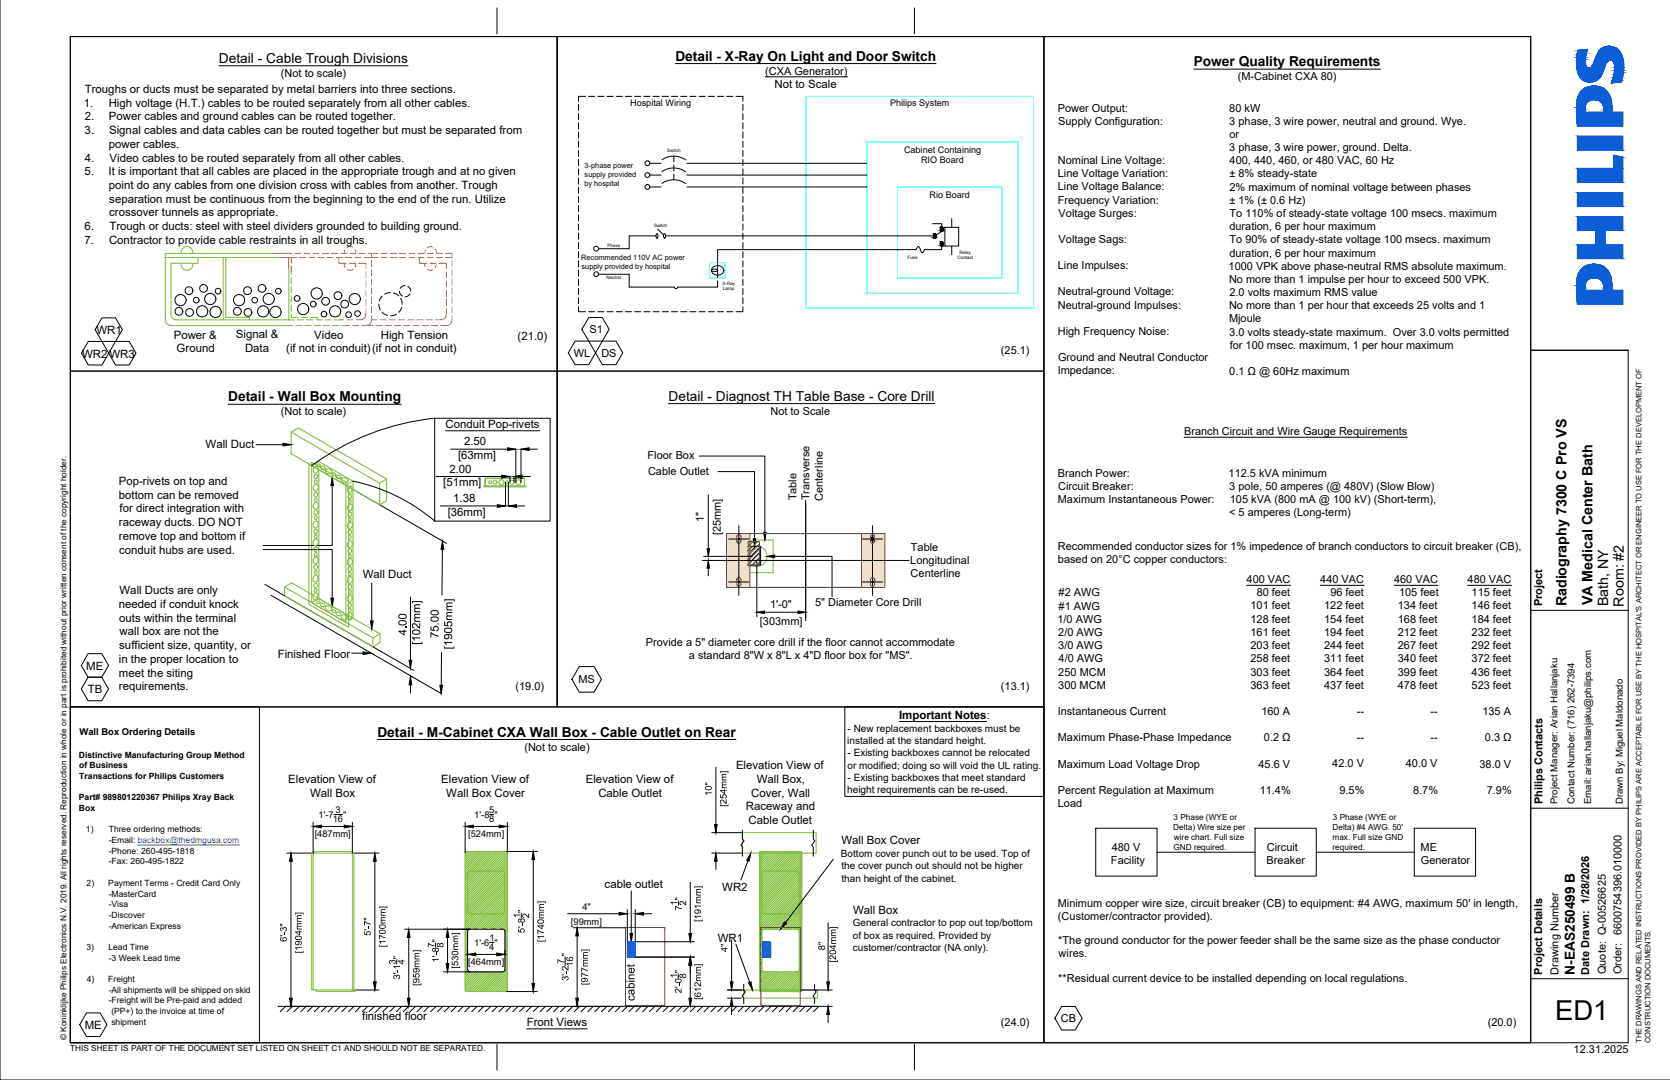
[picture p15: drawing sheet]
<svg xmlns="http://www.w3.org/2000/svg" width="432mm" height="279mm" viewBox="0 0 432 279" stroke-linecap="round" stroke-linejoin="round" font-family="sans-serif">
<defs><g id="words">
<text font-size="7.1" x="402.1" y="264">ED1</text>
<g font-size="3.7">
<text x="405.1" y="156.9" transform="rotate(-90 405.1 156.9)">Radiography 7300 C Pro VS</text>
<text x="411.8" y="156.6" transform="rotate(-90 411.8 156.6)">VA Medical Center Bath</text>
<text x="415.8" y="156.9" transform="rotate(-90 415.8 156.9)">Bath, NY</text>
<text x="419.9" y="156.9" transform="rotate(-90 419.9 156.9)">Room: #2</text>
</g>
<g font-size="3.5">
<text x="56.6" y="16.3">Detail - Cable Trough Divisions</text>
<text x="174.6" y="15.7">Detail - X-Ray On Light and Door Switch</text>
<text x="308.7" y="17.1">Power Quality Requirements</text>
<text x="59" y="103.8">Detail - Wall Box Mounting</text>
<text x="172.8" y="103.7">Detail - Diagnost TH Table Base - Core Drill</text>
<text x="97.6" y="190.6">Detail - M-Cabinet CXA Wall Box - Cable Outlet on Rear</text>
<text x="407.2" y="252.2" transform="rotate(-90 407.2 252.2)">N-EAS250499 B</text>
</g>
<g font-size="3.3">
<text x="105.1" y="164.4" transform="rotate(-90 105.1 164.4)">4.00</text>
<text x="108.6" y="166.7" transform="rotate(-90 108.6 166.7)">[102mm]</text>
<text x="113.4" y="165.1" transform="rotate(-90 113.4 165.1)">75.00</text>
<text x="116.9" y="168" transform="rotate(-89 116.9 168)">[1905mm]</text>
<text x="164.1" y="259" transform="rotate(-90 164.1 259)">cabinet</text>
</g>
<g font-size="3">
<text x="200.3" y="22.8">Not to Scale</text>
<text x="21.7" y="27.6">1.</text>
<text x="21.9" y="24">Troughs or ducts must be separated by metal barriers into three sections.</text>
<text x="28.1" y="27.6">High voltage (H.T.) cables to be routed separately from all other cables.</text>
<text x="21.9" y="34.7">3.</text>
<text x="21.9" y="31.1">2.</text>
<text x="28.1" y="31.1">Power cables and ground cables can be routed together.</text>
<text x="28.2" y="34.7">Signal cables and data cables can be routed together but must be separated from</text>
<text x="22" y="41.8">4.</text>
<text x="28.2" y="38.2">power cables.</text>
<text x="28.3" y="41.8">Video cables to be routed separately from all other cables.</text>
<text x="21.9" y="45.3">5.</text>
<text x="28.1" y="45.3">It is important that all cables are placed in the appropriate trough and at no given</text>
<text x="28.2" y="48.9">point do any cables from one division cross with cables from another. Trough</text>
<text x="28.3" y="52.4">separation must be continuous from the beginning to the end of the run. Utilize</text>
<text x="21.9" y="59.5">6.</text>
<text x="28.2" y="56">crossover tunnels as appropriate.</text>
<text x="28.3" y="59.5">Trough or ducts: steel with steel dividers grounded to building ground.</text>
<text x="21.9" y="63.1">7.</text>
<text x="28.2" y="63.1">Contractor to provide cable restraints in all troughs.</text>
<text x="25" y="86.4">WR1</text>
<text x="44.9" y="87.6">Power &amp;</text>
<text x="61" y="87.5">Signal &amp;</text>
<text x="81.2" y="87.6">Video</text>
<text x="98.5" y="87.6">High Tension</text>
<text x="133.8" y="88.1">(21.0)</text>
<text x="21.3" y="92.5">WR2WR3</text>
<text x="45.7" y="91.2">Ground</text>
<text x="63.4" y="91.1">Data</text>
<text x="74" y="91.2">(if not in conduit)(if not in conduit)</text>
<text x="115.2" y="110.8">Conduit Pop-rivets</text>
<text x="53.1" y="116">Wall Duct</text>
<text x="118.4" y="118.7">[63mm]</text>
<text x="120" y="115.2">2.50</text>
<text x="30.7" y="125.5">Pop-rivets on top and</text>
<text x="114.6" y="125.8">[51mm]</text>
<text x="116.2" y="122.3">2.00</text>
<text x="30.7" y="129">bottom can be removed</text>
<text x="117.2" y="129.9">1.38</text>
<text x="30.7" y="136.1">raceway ducts. DO NOT</text>
<text x="30.9" y="132.5">for direct integration with</text>
<text x="115.8" y="133.4">[36mm]</text>
<text x="30.7" y="139.7">remove top and bottom if</text>
<text x="30.8" y="143.2">conduit hubs are used.</text>
<text x="93.8" y="149.4">Wall Duct</text>
<text x="30.9" y="153.8">Wall Ducts are only</text>
<text x="30.7" y="157.3">needed if conduit knock</text>
<text x="30.8" y="160.9">outs within the terminal</text>
<text x="30.8" y="168">sufficient size, quantity, or</text>
<text x="30.9" y="164.4">wall box are not the</text>
<text x="22.3" y="173.2">ME</text>
<text x="30.7" y="171.5">in the proper location to</text>
<text x="71.8" y="170.2">Finished Floor</text>
<text x="22.7" y="179.3">TB</text>
<text x="30.7" y="175">meet the siting</text>
<text x="30.7" y="178.6">requirements.</text>
<text x="232.5" y="186.1">Important Notes:</text>
<text x="74.5" y="202.5">Elevation View of</text>
<text x="114.1" y="202.5">Elevation View of</text>
<text x="151.5" y="202.5">Elevation View of</text>
<text x="190.3" y="199">Elevation View of</text>
<text x="195.7" y="202.5">Wall Box,</text>
<text x="80.2" y="206.1">Wall Box</text>
<text x="115.4" y="206.1">Wall Box Cover</text>
<text x="154.7" y="206.1">Cable Outlet</text>
<text x="192.8" y="209.6">Raceway and</text>
<text x="194.2" y="206.1">Cover, Wall</text>
<text x="193.5" y="213.1">Cable Outlet</text>
<text x="217.6" y="218.4">Wall Box Cover</text>
<text x="156.3" y="229.8">cable outlet</text>
<text x="186.8" y="230.4">WR2</text>
<text x="220.6" y="236.3">Wall Box</text>
<text x="185.6" y="243.8">WR1</text>
<text x="93.7" y="264">finished floor</text>
<text x="21.9" y="266.1">ME</text>
<text x="136.2" y="265.5">Front Views</text>
</g>
<g font-size="2.8">
<text x="72.6" y="19.9">(Not to scale)</text>
<text x="197.8" y="19.3">(CXA Generator)</text>
<text x="320" y="20.7">(M-Cabinet CXA 80)</text>
<text x="273.5" y="28.9">Power Output:</text>
<text x="317.9" y="28.9">80 kW</text>
<text x="273.6" y="32.3">Supply Configuration:</text>
<text x="317.9" y="32.3">3 phase, 3 wire power, neutral and ground. Wye.</text>
<text x="317.9" y="35.7">or</text>
<text x="317.9" y="39.1">3 phase, 3 wire power, ground. Delta.</text>
<text x="273.5" y="42.5">Nominal Line Voltage:</text>
<text x="273.5" y="45.9">Line Voltage Variation:</text>
<text x="317.9" y="45.9">± 8% steady-state</text>
<text x="317.9" y="42.5">400, 440, 460, or 480 VAC, 60 Hz</text>
<text x="273.5" y="52.7">Frequency Variation:</text>
<text x="273.5" y="49.3">Line Voltage Balance:</text>
<text x="317.9" y="52.7">± 1% (± 0.6 Hz)</text>
<text x="317.9" y="49.3">2% maximum of nominal voltage between phases</text>
<text x="273.7" y="56.1">Voltage Surges:</text>
<text x="317.9" y="59.6">duration, 6 per hour maximum</text>
<text x="317.9" y="56.2">To 110% of steady-state voltage 100 msecs. maximum</text>
<text x="273.7" y="62.9">Voltage Sags:</text>
<text x="317.9" y="63">To 90% of steady-state voltage 100 msecs. maximum</text>
<text x="273.5" y="69.7">Line Impulses:</text>
<text x="317.7" y="69.8">1000 VPK above phase-neutral RMS absolute maximum.</text>
<text x="317.9" y="66.4">duration, 6 per hour maximum</text>
<text x="273.5" y="76.4">Neutral-ground Voltage:</text>
<text x="317.8" y="73.2">No more than 1 impulse per hour to exceed 500 VPK.</text>
<text x="317.9" y="76.6">2.0 volts maximum RMS value</text>
<text x="273.5" y="79.8">Neutral-ground Impulses:</text>
<text x="317.8" y="80">No more than 1 per hour that exceeds 25 volts and 1</text>
<text x="317.8" y="83.4">Mjoule</text>
<text x="152.4" y="86.2">S1</text>
<text x="273.5" y="86.6">High Frequency Noise:</text>
<text x="317.9" y="86.8">3.0 volts steady-state maximum. Over 3.0 volts permitted</text>
<text x="148.4" y="92.3">WL</text>
<text x="155.5" y="92.3">DS</text>
<text x="258.8" y="91.6">(25.1)</text>
<text x="273.6" y="93.4">Ground and Neutral Conductor</text>
<text x="318" y="90.2">for 100 msec. maximum, 1 per hour maximum</text>
<text x="273.5" y="96.8">Impedance:</text>
<text x="317.9" y="97.1">0.1 Ω @ 60Hz maximum</text>
<text x="72.6" y="107.5">(Not to scale)</text>
<text x="199.2" y="107.3">Not to Scale</text>
<text x="306.2" y="112.5">Branch Circuit and Wire Gauge Requirements</text>
<text x="167.4" y="118.6">Floor Box</text>
<text x="167.6" y="122.9">Cable Outlet</text>
<text x="273.5" y="123.3">Branch Power:</text>
<text x="317.7" y="123.3">112.5 kVA minimum</text>
<text x="205.9" y="129.5" transform="rotate(-90 205.9 129.5)">Table</text>
<text x="209.3" y="129.5" transform="rotate(-90 209.3 129.5)">Transverse</text>
<text x="212.7" y="129.6" transform="rotate(-90 212.7 129.6)">Centerline</text>
<text x="273.5" y="130.1">Maximum Instantaneous Power:</text>
<text x="273.6" y="126.7">Circuit Breaker:</text>
<text x="317.9" y="126.8">3 pole, 50 amperes (@ 480V) (Slow Blow)</text>
<text x="318" y="130.2">105 kVA (800 mA @ 100 kV) (Short-term),</text>
<text x="181.9" y="135.1" transform="rotate(-90 181.9 135.1)">1&quot;</text>
<text x="317.8" y="133.6">&lt; 5 amperes (Long-term)</text>
<text x="186.4" y="138.5" transform="rotate(-90 186.4 138.5)">[25mm]</text>
<text x="235.5" y="142.6">Table</text>
<text x="273.5" y="142.3">Recommended conductor sizes for 1% impedence of branch conductors to circuit breaker (CB),</text>
<text x="235.4" y="146">Longitudinal</text>
<text x="235.5" y="149.4">Centerline</text>
<text x="273.5" y="145.7">based on 20°C copper conductors:</text>
<text x="273.7" y="154.3">#2 AWG</text>
<text x="322.3" y="150.8">400 VAC</text>
<text x="324.9" y="154.2">80 feet</text>
<text x="341.4" y="150.8">440 VAC</text>
<text x="344" y="154.2">96 feet</text>
<text x="360.5" y="150.8">460 VAC</text>
<text x="361.8" y="154.2">105 feet</text>
<text x="379.5" y="150.8">480 VAC</text>
<text x="380.5" y="154.2">115 feet</text>
<text x="196.5" y="161.6">[303mm]</text>
<text x="199.1" y="157.2">1'-0&quot;</text>
<text x="210.8" y="156.8">5&quot; Diameter Core Drill</text>
<text x="273.4" y="161.1">1/0 AWG</text>
<text x="273.7" y="157.7">#1 AWG</text>
<text x="323.3" y="157.7">101 feet</text>
<text x="323.3" y="161.1">128 feet</text>
<text x="342.4" y="157.7">122 feet</text>
<text x="342.4" y="161.1">154 feet</text>
<text x="361.4" y="157.7">134 feet</text>
<text x="361.4" y="161.1">168 feet</text>
<text x="380.5" y="157.7">146 feet</text>
<text x="380.5" y="161.1">184 feet</text>
<text x="398.8" y="156.8" transform="rotate(-90 398.8 156.8)">Project</text>
<text x="167" y="167">Provide a 5&quot; diameter core drill if the floor cannot accommodate</text>
<text x="273.6" y="168">3/0 AWG</text>
<text x="273.6" y="164.5">2/0 AWG</text>
<text x="323.3" y="164.5">161 feet</text>
<text x="323.3" y="167.9">203 feet</text>
<text x="342.4" y="164.5">194 feet</text>
<text x="342.4" y="167.9">244 feet</text>
<text x="361.4" y="164.5">212 feet</text>
<text x="361.4" y="167.9">267 feet</text>
<text x="380.5" y="164.5">232 feet</text>
<text x="380.5" y="167.9">292 feet</text>
<text x="178.1" y="170.5">a standard 8&quot;W x 8&quot;L x 4&quot;D floor box for &quot;MS&quot;.</text>
<text x="273.7" y="171.4">4/0 AWG</text>
<text x="323.3" y="171.3">258 feet</text>
<text x="342.4" y="171.3">311 feet</text>
<text x="361.4" y="171.3">340 feet</text>
<text x="380.5" y="171.3">372 feet</text>
<text x="133.3" y="178.5">(19.0)</text>
<text x="149.5" y="176.8">MS</text>
<text x="258.8" y="178.5">(13.1)</text>
<text x="273.6" y="178.2">300 MCM</text>
<text x="273.6" y="174.8">250 MCM</text>
<text x="323.3" y="174.8">303 feet</text>
<text x="323.3" y="178.2">363 feet</text>
<text x="342.4" y="174.8">364 feet</text>
<text x="342.4" y="178.2">437 feet</text>
<text x="361.4" y="174.8">399 feet</text>
<text x="361.4" y="178.2">478 feet</text>
<text x="380.5" y="174.8">436 feet</text>
<text x="380.5" y="178.2">523 feet</text>
<text x="273.5" y="185">Instantaneous Current</text>
<text x="326.2" y="185">160 A</text>
<text x="350.8" y="185">--</text>
<text x="369.9" y="185">--</text>
<text x="383.3" y="185">135 A</text>
<text x="273.5" y="191.8">Maximum Phase-Phase Impedance</text>
<text x="326.8" y="191.8">0.2 Ω</text>
<text x="350.8" y="191.7">--</text>
<text x="369.9" y="191.7">--</text>
<text x="384" y="191.8">0.3 Ω</text>
<text x="135.6" y="194.2">(Not to scale)</text>
<text x="273.5" y="198.6">Maximum Load Voltage Drop</text>
<text x="325.4" y="198.6">45.6 V</text>
<text x="344.5" y="198.5">42.0 V</text>
<text x="363.5" y="198.5">40.0 V</text>
<text x="382.5" y="198.6">38.0 V</text>
<text x="273.5" y="205.3">Percent Regulation at Maximum</text>
<text x="273.5" y="208.7">Load</text>
<text x="325.7" y="205.4">11.4%</text>
<text x="346.3" y="205.3">9.5%</text>
<text x="365.4" y="205.3">8.7%</text>
<text x="384.4" y="205.4">7.9%</text>
<text x="398.8" y="208" transform="rotate(-90 398.8 208)">Philips Contacts</text>
<text x="287.4" y="220.1">480 V</text>
<text x="327.6" y="220.1">Circuit</text>
<text x="367.3" y="220.1">ME</text>
<text x="287.3" y="223.5">Facility</text>
<text x="327.5" y="223.5">Breaker</text>
<text x="367.4" y="223.5">Generator</text>
<text x="273.5" y="234.6">Minimum copper wire size, circuit breaker (CB) to equipment: #4 AWG, maximum 50' in length,</text>
<text x="273.6" y="238">(Customer/contractor provided).</text>
<text x="273.6" y="244.3">*The ground conductor for the power feeder shall be the same size as the phase conductor</text>
<text x="419.2" y="241.9" transform="rotate(-90 419.2 241.9)">6600754396.010000</text>
<text x="273.7" y="247.6">wires.</text>
<text x="273.6" y="254.1">**Residual current device to be installed depending on local regulations.</text>
<text x="398.8" y="252.1" transform="rotate(-90 398.8 252.1)">Project Details</text>
<text x="402.9" y="252.1" transform="rotate(-90 402.9 252.1)">Drawing Number</text>
<text x="410.9" y="252.1" transform="rotate(-90 410.9 252.1)">Date Drawn: 1/28/2026</text>
<text x="415.2" y="252" transform="rotate(-90 415.2 252)">Quote: Q-00526625</text>
<text x="419.3" y="252.1" transform="rotate(-90 419.3 252.1)">Order:</text>
<text x="258.8" y="265.4">(24.0)</text>
<text x="274.3" y="264.4">CB</text>
<text x="384.7" y="265.4">(20.0)</text>
<text x="406.9" y="272.4">12.31.2025</text>
</g>
<g font-size="2.7">
<text x="184" y="205.9" transform="rotate(-90 184 205.9)">10&quot;</text>
<text x="187.9" y="208.7" transform="rotate(-90 187.9 208.7)">[254mm]</text>
<text x="134.5" y="237.5" transform="rotate(-90 134.5 237.5)">1</text>
<text x="136.8" y="237.6" transform="rotate(-90 136.8 237.6)">2</text>
<text x="175.1" y="234.2" transform="rotate(-90 175.1 234.2)">1</text>
<text x="177.4" y="234.3" transform="rotate(-90 177.4 234.3)">2</text>
<text x="181.3" y="238.5" transform="rotate(-90 181.3 238.5)">[191mm]</text>
<text x="74.1" y="243.7" transform="rotate(-90 74.1 243.7)">6'-3&quot;</text>
<text x="95.8" y="242.1" transform="rotate(-90 95.8 242.1)">5'-7&quot;</text>
<text x="99.7" y="245.1" transform="rotate(-90 99.7 245.1)">[1700mm]</text>
<text x="112.3" y="245.2" transform="rotate(-90 112.3 245.2)">7</text>
<text x="114.7" y="245.2" transform="rotate(-90 114.7 245.2)">8</text>
<text x="135.6" y="241.4" transform="rotate(-90 135.6 241.4)">5'-8 &quot;</text>
<text x="140.7" y="243.8" transform="rotate(-90 140.7 243.8)">[1740mm]</text>
<text x="213.3" y="245.8" transform="rotate(-90 213.3 245.8)">8&quot;</text>
<text x="78" y="246.6" transform="rotate(-90 78 246.6)">[1904mm]</text>
<text x="102.3" y="249.5" transform="rotate(-90 102.3 249.5)">3</text>
<text x="104.6" y="249.5" transform="rotate(-90 104.6 249.5)">4</text>
<text x="113.5" y="249" transform="rotate(-90 113.5 249)">1'-8 &quot;</text>
<text x="118.5" y="250.6" transform="rotate(-90 118.5 250.6)">[530mm]</text>
<text x="145.8" y="249.4" transform="rotate(-90 145.8 249.4)">7</text>
<text x="147" y="247.4" transform="rotate(-90 147 247.4)">&quot;</text>
<text x="148.2" y="250.1" transform="rotate(-90 148.2 250.1)">16</text>
<text x="188.1" y="246.3" transform="rotate(-90 188.1 246.3)">4&quot;</text>
<text x="216.2" y="248.9" transform="rotate(-90 216.2 248.9)">[204mm]</text>
<text x="103.4" y="253.4" transform="rotate(-90 103.4 253.4)">3'-1 &quot;</text>
<text x="108.5" y="255" transform="rotate(-90 108.5 255)">[959mm]</text>
<text x="147" y="253.8" transform="rotate(-90 147 253.8)">3'-2</text>
<text x="152" y="254.8" transform="rotate(-90 152 254.8)">[977mm]</text>
<text x="175.1" y="253" transform="rotate(-90 175.1 253)">1</text>
<text x="176.2" y="257" transform="rotate(-90 176.2 257)">2'-0 &quot;</text>
<text x="177.4" y="253.1" transform="rotate(-90 177.4 253.1)">8</text>
<text x="181.3" y="258.7" transform="rotate(-90 181.3 258.7)">[612mm]</text>
</g>
<g font-size="2.6">
<text x="219.2" y="189.3">- New replacement backboxes must be</text>
<text x="219.1" y="192.5">installed at the standard height.</text>
<text x="219.2" y="195.7">- Existing backboxes cannot be relocated</text>
<text x="219.2" y="198.9">or modified; doing so will void the UL rating.</text>
<text x="219.2" y="202">- Existing backboxes that meet standard</text>
<text x="219.1" y="205.2">height requirements can be re-used.</text>
<text x="217.4" y="221.7">Bottom cover punch out to be used. Top of</text>
<text x="217.6" y="224.9">the cover punch out should not be higher</text>
<text x="217.6" y="228.1">than height of the cabinet.</text>
<text x="220.5" y="239.6">General contractor to pop out top/bottom</text>
<text x="220.5" y="242.8">of box as required. Provided by</text>
<text x="220.5" y="246">customer/contractor (NA only).</text>
</g>
<g font-size="2.5">
<text x="402.7" y="208" transform="rotate(-90 402.7 208)">Project Manager: Arian Hallanjaku</text>
<text x="407.1" y="207.9" transform="rotate(-90 407.1 207.9)">Contact Number: (716) 262-7394</text>
<text x="411.4" y="208" transform="rotate(-90 411.4 208)">Email: arian.hallanjaku@philips.com</text>
<text x="419.6" y="208" transform="rotate(-90 419.6 208)">Drawn By: Miguel Maldonado</text>
</g>
<g font-size="2.4">
<text x="20.6" y="190.2">Wall Box Ordering Details</text>
<text x="82.4" y="211.6">1'-7</text>
<text x="86" y="212.7">16</text>
<text x="86.8" y="210.4">3</text>
<text x="88.7" y="211.6">&quot;</text>
<text x="122.6" y="211.6">1'-8 &quot;</text>
<text x="126.5" y="210.4">5</text>
<text x="126.5" y="212.7">8</text>
<text x="81.4" y="216.6">[487mm]</text>
<text x="121.1" y="216.6">[524mm]</text>
<text x="147.6" y="239.2">[99mm]</text>
<text x="150.6" y="235.3">4&quot;</text>
<text x="122.6" y="244.7">1'-6 &quot;</text>
<text x="126.5" y="245.8">4</text>
<text x="126.6" y="243.5">1</text>
<text x="121.1" y="249.7">[464mm]</text>
</g>
<g font-size="2.3">
<text x="162.9" y="27.5">Hospital Wiring</text>
<text x="230.1" y="27.5">Philips System</text>
<text x="233.7" y="39.5">Cabinet Containing</text>
<text x="238.1" y="42.3">RIO Board</text>
<text x="240.4" y="51.2">Rio Board</text>
</g>
<g font-size="2.2">
<text x="20.4" y="196">Distinctive Manufacturing Group Method</text>
<text x="20.5" y="198.8">of Business</text>
<text x="20.5" y="201.5">Transactions for Philips Customers</text>
<text x="20.4" y="207.1">Part# 989801220367 Philips Xray Back</text>
<text x="20.4" y="209.8">Box</text>
<text x="22.2" y="215.3">1)</text>
<text x="28.1" y="215.3">Three ordering methods:</text>
<text x="28.1" y="218.1">-Email: backbox@thedmgusa.com</text>
<text x="28.1" y="220.9">-Phone: 260-495-1818</text>
<text x="28.1" y="223.6">-Fax: 260-495-1822</text>
<text x="22.4" y="229.2">2)</text>
<text x="28" y="229.2">Payment Terms - Credit Card Only</text>
<text x="28.1" y="232">-MasterCard</text>
<text x="28.1" y="234.7">-Visa</text>
<text x="28.1" y="237.5">-Discover</text>
<text x="22.4" y="245.7">3)</text>
<text x="28" y="245.7">Lead Time</text>
<text x="28.1" y="240.2">-American Express</text>
<text x="28.1" y="248.5">-3 Week Lead time</text>
<text x="22.4" y="254">4)</text>
<text x="28" y="254">Freight</text>
<text x="28.1" y="256.8">-All shipments will be shipped on skid</text>
<text x="28.1" y="259.5">-Freight will be Pre-paid and added</text>
<text x="28.8" y="262.3">(PP+) to the invoice at time of</text>
<text x="28.8" y="265.1">shipment</text>
</g>
<g font-size="2.1">
<text x="303.4" y="214.8">Delta) Wire size per</text>
<text x="303.4" y="212.2">3 Phase (WYE or</text>
<text x="344.5" y="214.8">Delta) #4 AWG. 50'</text>
<text x="344.6" y="212.2">3 Phase (WYE or</text>
<text x="303.4" y="219.9">GND required.</text>
<text x="303.5" y="217.3">wire chart. Full size</text>
<text x="344.6" y="217.4">max. Full size GND</text>
<text x="344.6" y="219.9">required.</text>
<text x="17.2" y="269.1" transform="rotate(-90 17.2 269.1)">© Koninklijke Philips Electronics N.V. 2019. All rights reserved. Reproduction in whole or in part is prohibited without prior written consent of the copyright holder.</text>
<text x="18.1" y="271.9">THIS SHEET IS PART OF THE DOCUMENT SET LISTED ON SHEET C1 AND SHOULD NOT BE SEPARATED.</text>
</g>
<g font-size="2">
<text x="424.4" y="269.8" transform="rotate(-90 424.4 269.8)">THE DRAWINGS AND RELATED INSTRUCTIONS PROVIDED BY PHILIPS ARE ACCEPTABLE FOR USE BY THE HOSPITAL'S ARCHITECT OR ENGINEER TO USE FOR THE DEVELOPMENT OF</text>
<text x="426.8" y="269.9" transform="rotate(-90 426.8 269.9)">CONSTRUCTION DOCUMENTS.</text>
</g>
<g font-size="1.9">
<text x="151.2" y="43.5">3-phase power</text>
<text x="151.2" y="45.8">supply provided</text>
<text x="151.1" y="48">by hospital</text>
<text x="150.3" y="67.2">Recommended 110V AC power</text>
<text x="150.4" y="69.5">supply provided by hospital</text>
</g>
<g font-size="1.2">
<text x="172.5" y="39.2">Switch</text>
<text x="169.1" y="58.6">Switch</text>
<text x="157" y="64">Phase</text>
<text x="248.1" y="65.7">Relay</text>
<text x="234.7" y="67">Fuse</text>
<text x="247.6" y="67.1">Contact</text>
<text x="156.8" y="72.2">Neutral</text>
<text x="186.8" y="73.6">X-Ray</text>
<text x="187" y="75">Lamp</text>
</g>
</g></defs>
<!-- layer: xref_Titleblock$0$1-Default -->
<g fill="#0b5ed7" stroke="#0b5ed7" stroke-width=".26">
<path d="M415.7 12h.7z"/>
<path d="M408.3 13l2.2-.2-.1 .2z"/>
<path d="M411.2 17.6h3.6z"/>
<path d="M410.5 21.2h1z"/>
<path d="M416.7 21.1h2.5z"/>
<path d="M411.6 22.3h1.1z"/>
<path d="M417.2 40.1l2.4 .6h-2.4z"/>
<path d="M411.6 68.4h1.1z"/>
<path d="M415.7 12h.9zM415.3 12h1.3z"/>
<path d="M415.3 12h1.5zM415.2 12h1.6z"/>
<path d="M415.2 12l2 .1zM414.9 12.1h2.3z"/>
<path d="M414.9 12.1l2.3 .1zM414.8 12.2h2.4z"/>
<path d="M414.8 12.2l2.7 .1zM414.6 12.3h2.9z"/>
<path d="M414.6 12.3l3.1 .1zM414.4 12.4h3.3z"/>
<path d="M414.4 12.4l3.5 .1zM414.2 12.5h3.7z"/>
<path d="M414.2 12.5l4 .2-.3-.2zM414 12.7l.2-.2 4 .2z"/>
<path d="M414 12.7h4.2zM413.9 12.7h4.3z"/>
<path d="M413.9 12.7l4.6 .3-.3-.3zM413.9 12.7l4.6 .3h-4.8z"/>
<path d="M413.7 13h4.8zM413.6 13h4.9z"/>
<path d="M408.3 13h2.1zM408 13h2.4z"/>
<path d="M408 13l2.3 .2 .1-.2zM408 13l2.3 .2h-2.4z"/>
<path d="M413.6 13l5.2 .3-.3-.3zM413.6 13l5.2 .3h-5.4z"/>
<path d="M413.4 13.3l5.5 .1zM413.4 13.3l5.5 .1h-5.6z"/>
<path d="M413.3 13.4l5.7 .2-.1-.2zM413.3 13.4l5.7 .2h-5.8z"/>
<path d="M407.9 13.2l2.3 .5 .1-.5zM407.9 13.2l2.3 .5h-2.4z"/>
<path d="M413.2 13.6l5.9 .3-.1-.3zM413.2 13.6l5.9 .3h-6z"/>
<path d="M407.8 13.7l2.3 .3 .1-.3zM407.8 13.7l2.3 .3h-2.3z"/>
<path d="M413.1 13.9l6.1 .2-.1-.2zM413.1 13.9l6.1 .2h-6.3z"/>
<path d="M412.9 14.1l6.4 .1zM412.9 14.1l6.4 .1z"/>
<path d="M407.8 14l2.3 .3v-.3zM407.8 14l2.3 .3h-2.3z"/>
<path d="M412.9 14.2l6.6 .4-.2-.4zM412.9 14.2l6.6 .4h-6.8z"/>
<path d="M412.7 14.6l6.8 .2v-.2zM412.7 14.6l6.8 .2h-6.9z"/>
<path d="M407.8 14.3l2.2 .5 .1-.5zM407.8 14.3l2.2 .5h-2.3z"/>
<path d="M407.7 14.8l2.3 .1zM407.7 14.8l2.3 .1z"/>
<path d="M412.6 14.8l7 .3-.1-.3zM412.6 14.8l7 .3h-7.1z"/>
<path d="M407.7 14.9l2.2 .4 .1-.4zM407.7 14.9l2.2 .4h-2.3z"/>
<path d="M412.5 15.1l7.2 .4-.1-.4zM412.5 15.1l7.2 .4h-7.3z"/>
<path d="M412.4 15.5l7.3 .1zM412.4 15.5l7.3 .1z"/>
<path d="M412.3 15.6h7.4zM412.3 15.6h7.4z"/>
<path d="M416.6 15.6h3.1zM416.6 15.6h3.1z"/>
<path d="M412.3 15.6h4.3zM412.3 15.6h3.9z"/>
<path d="M416.8 15.6h2.9zM416.8 15.6h2.9z"/>
<path d="M407.6 15.3l2.3 .3v-.3zM407.6 15.3l2.3 .3h-2.3z"/>
<path d="M412.3 15.6h3.9zM412.3 15.6l3.6 .1h-3.6z"/>
<path d="M416.8 15.6l3 .1zM416.8 15.6l3 .1z"/>
<path d="M407.6 15.6l2.3 .3v-.3zM407.6 15.6l2.3 .3h-2.3z"/>
<path d="M412.3 15.7l3.3 .2 .3-.2zM412.3 15.7l3.3 .2h-3.4z"/>
<path d="M417 15.7l2.8 .2v-.2zM417 15.7l2.8 .2h-2.6z"/>
<path d="M417.2 15.9l2.6 .2v-.2zM417.2 15.9l2.6 .2h-2.6z"/>
<path d="M412.2 15.9l3.3 .2 .1-.2zM412.2 15.9l3.3 .2h-3.4z"/>
<path d="M417.2 16.1l2.6 .1zM417.2 16.1l2.6 .1z"/>
<path d="M412.1 16.1h3.4zM412.1 16.1l3.3 .1z"/>
<path d="M407.6 15.9l2.3 .4v-.4zM407.6 15.9l2.3 .4h-2.3z"/>
<path d="M407.6 16.3l2.4 .1zM407.6 16.3l2.4 .1z"/>
<path d="M417.3 16.2l2.5 .3v-.3zM417.3 16.2l2.5 .3h-2.4z"/>
<path d="M412.1 16.2l3.1 .3 .2-.3zM412.1 16.2l3.1 .3h-3.3z"/>
<path d="M411.9 16.5h3.3zM411.9 16.5l3.3 .1z"/>
<path d="M417.4 16.5l2.4 .2v-.2zM417.4 16.5l2.4 .2h-2.4z"/>
<path d="M407.6 16.4l2.4 .4v-.4zM407.6 16.4l2.4 .4h-2.4z"/>
<path d="M411.9 16.6l3.2 .3 .1-.3zM411.9 16.6l3.2 .3h-3.3z"/>
<path d="M411.8 16.9h3.3zM411.8 16.9h3.3z"/>
<path d="M417.4 16.7l2.4 .3v-.3zM417.4 16.7l2.4 .3h-2.3z"/>
<path d="M407.6 16.8l2.5 .3-.1-.3zM407.6 16.8l2.5 .3h-2.5z"/>
<path d="M411.7 16.9l3.3 .3 .1-.3zM411.7 16.9l3.3 .3h-3.4z"/>
<path d="M407.6 17.1l2.6 .1zM407.6 17.1l2.6 .1z"/>
<path d="M407.6 17.2l2.7 .1zM407.6 17.2l2.7 .1z"/>
<path d="M411.6 17.2l3.3 .2 .1-.2zM411.6 17.2l3.3 .2h-3.5z"/>
<path d="M417.5 17l2.3 .4v-.4zM417.5 17l2.3 .4h-2.3z"/>
<path d="M407.7 17.3l2.7 .2-.1-.2zM407.7 17.3l2.7 .2h-2.7z"/>
<path d="M417.5 17.4l2.3 .1zM417.5 17.4l2.3 .1z"/>
<path d="M411.4 17.4l3.4 .2 .1-.2zM411.2 17.6l.2-.2 3.4 .2zM411.1 17.6h3.7z"/>
<path d="M411.1 17.6h3.7zM411 17.6h3.8z"/>
<path d="M407.7 17.5l3 .1zM407.7 17.5l3 .1z"/>
<path d="M411 17.6h3.8zM410.9 17.6h3.9z"/>
<path d="M407.7 17.6h3.2zM407.7 17.6h3.2z"/>
<path d="M407.7 17.6l7 .3 .1-.3zM407.7 17.6l7 .3h-6.9z"/>
<path d="M417.5 17.5l2.3 .6v-.6zM417.5 17.5l2.3 .6h-2.4z"/>
<path d="M417.4 18.1l2.4 .1zM417.4 18.1l2.4 .1z"/>
<path d="M407.8 17.9l6.8 .3 .1-.3zM407.8 17.9l6.8 .3h-6.8z"/>
<path d="M407.8 18.2l6.7 .3 .1-.3zM407.8 18.2l6.7 .3h-6.6z"/>
<path d="M417.4 18.2l2.3 .6 .1-.6zM417.4 18.2l2.3 .6h-2.3z"/>
<path d="M407.9 18.5l6.4 .4 .2-.4zM407.9 18.5l6.4 .4h-6.3z"/>
<path d="M408 18.9h6.3zM408 18.9l6.3 .1z"/>
<path d="M417.4 18.8l2.3 .3v-.3zM417.4 18.8l2.3 .3h-2.4z"/>
<path d="M408 19l6.1 .3 .2-.3zM408 19l6.1 .3h-5.9z"/>
<path d="M417.3 19.1l2.3 .3 .1-.3zM417.3 19.1l2.3 .3h-2.3z"/>
<path d="M408.2 19.3l5.8 .3 .1-.3zM408.2 19.3l5.8 .3h-5.7z"/>
<path d="M408.3 19.6h5.7zM408.3 19.6h5.7z"/>
<path d="M408.3 19.6l5.6 .2 .1-.2zM408.3 19.6l5.6 .2h-5.4z"/>
<path d="M408.5 19.8l5.2 .2 .2-.2zM408.5 19.8l5.2 .2h-5.1z"/>
<path d="M408.6 20h5.1zM408.6 20l5.1 .1z"/>
<path d="M417.3 19.4l2.2 .7 .1-.7zM417.3 19.4l2.2 .7h-2.4z"/>
<path d="M417.1 20.1h2.4zM417.1 20.1h2.4z"/>
<path d="M408.6 20.1l4.8 .2 .3-.2zM408.6 20.1l4.8 .2h-4.5z"/>
<path d="M408.9 20.3h4.5zM408.9 20.3l4.5 .1z"/>
<path d="M408.9 20.4l4.2 .2 .3-.2zM408.9 20.4l4.2 .2h-3.9z"/>
<path d="M409.2 20.6h3.9zM409.2 20.6l3.8 .1z"/>
<path d="M409.3 20.7h3.7zM409.3 20.7l3.4 .1z"/>
<path d="M417.1 20.1l2.2 .7 .2-.7zM417.1 20.1l2.2 .7h-2.4z"/>
<path d="M409.5 20.8h3.2zM409.5 20.8l3 .1z"/>
<path d="M409.7 20.9h2.8zM409.7 20.9l2.6 .1z"/>
<path d="M409.8 21h2.5zM409.8 21l2.2 .1z"/>
<path d="M410.1 21.1h1.9zM410.1 21.1h1.8z"/>
<path d="M416.9 20.8l2.3 .3 .1-.3zM416.9 20.8l2.3 .3h-2.5z"/>
<path d="M410.2 21.1h1.7zM410.2 21.1l1.3 .1z"/>
<path d="M410.5 21.2h.7zM410.8 21.2h.4z"/>
<path d="M416.7 21.1l2.1 .1zM416.7 21.2h2.1l-2.2 .3z"/>
<path d="M411.6 22.3h1.1zM411.5 22.3h1.2z"/>
<path d="M411.5 22.3l1.6 .1zM411.2 22.4h1.9z"/>
<path d="M411.2 22.4h2.1zM411 22.4h2.3z"/>
<path d="M411 22.4h2.5zM410.8 22.4h2.7z"/>
<path d="M410.8 22.4l3 .1zM410.5 22.5h3.3z"/>
<path d="M410.5 22.5h3.4zM410.4 22.5h3.5z"/>
<path d="M410.4 22.5l3.9 .2-.4-.2zM410 22.7l.4-.2 3.9 .2z"/>
<path d="M410 22.7l4.4 .1zM409.9 22.8h4.5z"/>
<path d="M409.9 22.8l4.7 .1-.2-.1zM409.6 22.9l.3-.1 4.7 .1z"/>
<path d="M409.6 22.9l5.2 .1zM409.5 23h5.3z"/>
<path d="M409.5 23l5.5 .2-.2-.2zM409.3 23.2l.2-.2 5.5 .2z"/>
<path d="M409.3 23.2l5.9 .1-.2-.1zM409.1 23.3l.2-.1 5.9 .1z"/>
<path d="M409.1 23.3l6.1 .1zM409.1 23.3l6.1 .1h-6.2z"/>
<path d="M409 23.4l6.5 .2-.3-.2zM408.8 23.6l.2-.2 6.5 .2zM408.8 23.6h6.7zM408.8 23.6h6.7z"/>
<path d="M408.8 23.6l7 .4-.3-.4zM408.8 23.6l7 .4h-7.3z"/>
<path d="M408.5 24h7.3zM408.5 24h7.3z"/>
<path d="M408.5 24l7.4 .3-.1-.3zM408.5 24l7.4 .3h-7.6z"/>
<path d="M408.3 24.3l7.8 .2-.2-.2zM408.3 24.3l7.8 .2h-7.9zM408.2 24.5h7.9zM408.2 24.5h7.9z"/>
<path d="M408.2 24.5l8 .2-.1-.2zM408.2 24.5l8 .2h-8.1z"/>
<path d="M408.1 24.7l8.2 .2-.1-.2zM408.1 24.7l8.2 .2h-8.2z"/>
<path d="M408.1 24.9l8.2 .1zM408.1 24.9l8.2 .1z"/>
<path d="M408 25l8.5 .4-.2-.4zM408 25l8.5 .4h-8.6z"/>
<path d="M407.9 25.4h8.6zM407.9 25.4h8.6z"/>
<path d="M407.9 25.4l8.7 .4-.1-.4zM407.9 25.4l8.7 .4h-8.8z"/>
<path d="M412.2 25.8h4.4zM412.2 25.8h4.4z"/>
<path d="M407.8 25.8h4.4zM407.8 25.8h4z"/>
<path d="M412.5 25.8h4.1zM412.5 25.8h4.1z"/>
<path d="M412.6 25.8h4zM412.6 25.8h4z"/>
<path d="M407.8 25.8h4zM407.8 25.8h3.8z"/>
<path d="M407.8 25.8h3.7zM407.8 25.8h3.8z"/>
<path d="M412.7 25.8l3.9 .1zM412.7 25.8l3.9 .1z"/>
<path d="M407.8 25.8h3.7zM407.8 25.8l3.4 .1z"/>
<path d="M413 25.9l3.6 .1zM413 25.9l3.6 .1z"/>
<path d="M407.8 25.9h3.4zM407.8 25.9l3.2 .1z"/>
<path d="M413.3 26l3.3 .1v-.1zM413.3 26l3.3 .1h-3z"/>
<path d="M407.8 26l3 .2 .2-.2zM407.8 26l3 .2h-3z"/>
<path d="M413.6 26.1l3.1 .2-.1-.2zM413.6 26.1l3.1 .2h-2.8z"/>
<path d="M413.9 26.3h2.8zM413.9 26.3h2.8z"/>
<path d="M407.8 26.2l2.7 .1 .3-.1zM407.8 26.2l2.7 .1h-2.8z"/>
<path d="M407.7 26.3h2.8zM407.7 26.3l2.8 .1z"/>
<path d="M413.9 26.3l2.8 .2v-.2zM413.9 26.3l2.8 .2h-2.6z"/>
<path d="M407.7 26.4l2.6 .1 .2-.1zM407.7 26.4l2.6 .1h-2.6z"/>
<path d="M414.1 26.5l2.6 .1zM414.1 26.5l2.6 .1z"/>
<path d="M414.2 26.6l2.5 .1zM414.2 26.6l2.5 .1z"/>
<path d="M407.7 26.5l2.5 .3 .1-.3zM407.7 26.5l2.5 .3h-2.5z"/>
<path d="M414.3 26.7l2.4 .1zM414.3 26.7l2.4 .1z"/>
<path d="M414.3 26.8l2.4 .1zM414.3 26.8l2.4 .1z"/>
<path d="M407.7 26.8l2.4 .2 .1-.2zM407.7 26.8l2.4 .2h-2.4z"/>
<path d="M407.7 27h2.4zM407.7 27l2.3 .1z"/>
<path d="M414.4 26.9l2.3 .2v-.2zM414.4 26.9l2.3 .2h-2.2z"/>
<path d="M414.5 27.1l2.3 .2-.1-.2zM414.5 27.1l2.3 .2h-2.3z"/>
<path d="M414.5 27.3l2.3 .1zM414.5 27.3l2.3 .1z"/>
<path d="M407.6 27.1l2.3 .3 .1-.3zM407.6 27.1l2.3 .3h-2.3z"/>
<path d="M414.5 27.4l2.3 .3v-.3zM414.5 27.4l2.3 .3h-2.2z"/>
<path d="M407.6 27.4l2.3 .4v-.4zM407.6 27.4l2.3 .4h-2.3z"/>
<path d="M407.6 27.8h2.3zM407.6 27.8h2.3z"/>
<path d="M414.6 27.7l2.2 .4v-.4zM414.6 27.7l2.2 .4h-2.1z"/>
<path d="M414.7 28.1h2.1zM414.7 28.1h2.1z"/>
<path d="M407.6 27.8l2.2 .6 .1-.6zM407.6 27.8l2.2 .6h-2.2z"/>
<path d="M414.7 28.1l2.1 .4v-.4zM414.7 28.1l2.1 .4h-2.1z"/>
<path d="M407.6 28.4l2.2 .3v-.3zM407.6 28.4l2.2 .3h-2.2z"/>
<path d="M414.7 28.5l2.1 .5v-.5zM414.7 28.5l2.1 .5h-2.1z"/>
<path d="M407.6 28.7l2.2 .3v-.3zM407.6 28.7l2.2 .3h-2.2z"/>
<path d="M407.6 29l12 .8v-.8zM407.6 29l12 .8h-12z"/>
<path d="M407.6 29.8l12 .6v-.6zM407.6 29.8l12 .6h-11.9z"/>
<path d="M407.7 30.4l11.9 .7v-.7zM407.7 30.4l11.9 .7h-11.9z"/>
<path d="M407.7 31.1l11.9 .7v-.7zM407.7 31.1l11.9 .7h-11.8z"/>
<path d="M407.8 31.8l11.8 .8v-.8zM407.8 31.8l11.8 .8h-11.8z"/>
<path d="M407.9 35.2l11.7 3.7v-3.7zM407.9 35.2l11.7 3.7h-11.7z"/>
<path d="M417.2 40.7l2.4 2.9v-2.9zM417.2 40.7l2.4 2.9h-2.4z"/>
<path d="M407.9 43.6l11.7 3.6v-3.6zM407.9 43.6l11.7 3.6h-11.7z"/>
<path d="M407.9 49.8l11.7 3.6v-3.6zM407.9 49.8l11.7 3.6h-11.7z"/>
<path d="M407.9 56l11.7 3.6v-3.6zM407.9 56l11.7 3.6h-11.7z"/>
<path d="M412.5 59.6l2.5 3.8v-3.8zM412.5 59.6l2.5 3.8h-2.5z"/>
<path d="M407.9 63.4l11.7 3.5v-3.5zM407.9 63.4l11.7 3.5h-11.7z"/>
<path d="M411.6 68.4h1.1zM411.5 68.4h1.2z"/>
<path d="M411.5 68.4l1.6 .1zM411.2 68.5h1.9z"/>
<path d="M411.2 68.5h2.1zM411 68.5h2.3z"/>
<path d="M411 68.5h2.5zM410.8 68.5h2.7z"/>
<path d="M410.8 68.5l3 .1zM410.5 68.6h3.3z"/>
<path d="M410.5 68.6h3.4zM410.4 68.6h3.5z"/>
<path d="M410.4 68.6l3.9 .2-.4-.2zM410 68.8l.4-.2 3.9 .2z"/>
<path d="M410 68.8l4.4 .1zM409.9 68.9h4.5z"/>
<path d="M409.9 68.9l4.7 .1-.2-.1zM409.6 69l.3-.1 4.7 .1z"/>
<path d="M409.6 69l5.2 .1zM409.5 69.1h5.3z"/>
<path d="M409.5 69.1l5.5 .2-.2-.2zM409.3 69.3l.2-.2 5.5 .2z"/>
<path d="M409.3 69.3l5.9 .1-.2-.1zM409.1 69.4l.2-.1 5.9 .1z"/>
<path d="M409.1 69.4l6.1 .1zM409 69.5h6.2z"/>
<path d="M409 69.5l6.5 .2-.3-.2zM409 69.5l6.5 .2h-6.7zM408.8 69.7h6.7zM408.8 69.7h6.7z"/>
<path d="M408.8 69.7l7 .4-.3-.4zM408.8 69.7l7 .4h-7.3z"/>
<path d="M408.5 70.1h7.3zM408.5 70.1h7.3z"/>
<path d="M408.5 70.1l7.4 .3-.1-.3zM408.5 70.1l7.4 .3h-7.6z"/>
<path d="M408.3 70.4l7.8 .2-.2-.2zM408.3 70.4l7.8 .2h-7.9zM408.2 70.6h7.9zM408.2 70.6h7.9z"/>
<path d="M408.2 70.6l8 .2-.1-.2zM408.2 70.6l8 .2h-8.1z"/>
<path d="M408.1 70.8l8.2 .2-.1-.2zM408.1 70.8l8.2 .2h-8.2z"/>
<path d="M408.1 71l8.2 .1zM408.1 71l8.2 .1z"/>
<path d="M408 71.1l8.5 .4-.2-.4zM408 71.1l8.5 .4h-8.6z"/>
<path d="M407.9 71.5h8.6zM407.9 71.5h8.6z"/>
<path d="M407.9 71.5l8.7 .4-.1-.4zM407.9 71.5l8.7 .4h-8.8z"/>
<path d="M412.2 71.9h4.4zM412.2 71.9h4.4z"/>
<path d="M407.8 71.9h4.4zM407.8 71.9h4z"/>
<path d="M412.5 71.9h4.1zM412.5 71.9h4.1z"/>
<path d="M412.6 71.9h4zM412.6 71.9h4z"/>
<path d="M407.8 71.9h4zM407.8 71.9h3.8z"/>
<path d="M407.8 71.9h3.8zM407.8 71.9h3.7z"/>
<path d="M412.7 71.9l3.9 .1zM412.7 71.9l3.9 .1z"/>
<path d="M407.8 71.9h3.7zM407.8 71.9l3.4 .1z"/>
<path d="M413 72l3.6 .1zM413 72l3.6 .1z"/>
<path d="M407.8 72h3.4zM407.8 72l3.2 .1z"/>
<path d="M413.3 72.1l3.3 .1zM413.3 72.1l3.3 .1z"/>
<path d="M407.8 72.1l3 .2 .2-.2zM407.8 72.1l3 .2h-3z"/>
<path d="M413.6 72.2l3.1 .2-.1-.2zM413.6 72.2l3.1 .2h-2.9z"/>
<path d="M413.8 72.4h2.9zM413.8 72.4h2.9z"/>
<path d="M407.8 72.3l2.7 .1 .3-.1zM407.8 72.3l2.7 .1h-2.8z"/>
<path d="M407.7 72.4h2.8zM407.7 72.4l2.8 .1z"/>
<path d="M413.9 72.4l2.8 .2v-.2zM413.9 72.4l2.8 .2h-2.6z"/>
<path d="M407.7 72.5l2.6 .1 .2-.1zM407.7 72.5l2.6 .1h-2.6z"/>
<path d="M414.1 72.6l2.6 .1zM414.1 72.6l2.6 .1z"/>
<path d="M414.2 72.7l2.5 .1zM414.2 72.7l2.5 .1z"/>
<path d="M407.7 72.6l2.5 .3 .1-.3zM407.7 72.6l2.5 .3h-2.5z"/>
<path d="M414.3 72.8l2.4 .1zM414.3 72.8l2.4 .1z"/>
<path d="M414.3 72.9l2.4 .1zM414.3 72.9l2.4 .1z"/>
<path d="M407.7 72.9l2.4 .2 .1-.2zM407.7 72.9l2.4 .2h-2.4z"/>
<path d="M407.7 73.1h2.4zM407.7 73.1h2.3z"/>
<path d="M414.4 73l2.3 .2v-.2zM414.4 73l2.3 .2h-2.2z"/>
<path d="M414.5 73.2l2.3 .2-.1-.2zM414.5 73.2l2.3 .2h-2.3z"/>
<path d="M414.5 73.4l2.3 .1zM414.5 73.4l2.3 .1z"/>
<path d="M407.6 73.1l2.3 .4 .1-.4zM407.6 73.1l2.3 .4h-2.3z"/>
<path d="M414.5 73.5l2.3 .3v-.3zM414.5 73.5l2.3 .3h-2.2z"/>
<path d="M407.6 73.5l2.3 .4v-.4zM407.6 73.5l2.3 .4h-2.3z"/>
<path d="M407.6 73.9h2.3zM407.6 73.9h2.3z"/>
<path d="M414.6 73.8l2.2 .4v-.4zM414.6 73.8l2.2 .4h-2.1z"/>
<path d="M414.7 74.2h2.1zM414.7 74.2h2.1z"/>
<path d="M407.6 73.9l2.2 .6 .1-.6zM407.6 73.9l2.2 .6h-2.2z"/>
<path d="M414.7 74.2l2.1 .4v-.4zM414.7 74.2l2.1 .4h-2.1z"/>
<path d="M407.6 74.5l2.2 .3v-.3zM407.6 74.5l2.2 .3h-2.2z"/>
<path d="M414.7 74.6l2.1 .5v-.5zM414.7 74.6l2.1 .5h-2.1z"/>
<path d="M407.6 74.8l2.2 .3v-.3zM407.6 74.8l2.2 .3h-2.2z"/>
<path d="M407.6 75.1l12 .8v-.8zM407.6 75.1l12 .8h-12z"/>
<path d="M407.6 75.9l12 .6v-.6zM407.6 75.9l12 .6h-11.9z"/>
<path d="M407.7 76.5l11.9 .7v-.7zM407.7 76.5l11.9 .7h-11.9z"/>
<path d="M407.7 77.2l11.9 .7v-.7zM407.7 77.2l11.9 .7h-11.8z"/>
<path d="M407.8 77.9l11.8 .8v-.8zM407.8 77.9l11.8 .8h-11.8z"/>
</g>
<path d="M0 0v279.4h431.8M128.5 2.1v6.6M236.4 2.1v6.6M395.8 90.6h25.2v179.2h-402.8v-260.3h377.6v260.3M395.8 157.9h25.2M395.8 209.1h25.2M395.8 253.2h25.2M128.5 270.2v6.6M236.4 270.2v6.6" fill="none" stroke="#000" stroke-width=".26"/>
<path d="M408 13l2.5-.2a5.2 5.2 0 0 0-.1 4.7l.8 .1a7.6 7.6 0 0 0 1.7-3.5 3.5 3.5 0 0 1 3.8-2.1 3.5 3.5 0 0 1 2.9 3.1 12 12 0 0 1-.4 6l-2.6 .4a7.7 7.7 0 0 0 .6-5.6 1.27 1.27 0 0 0-1.4-.2 1.27 1.27 0 0 0-.7 1.2l-.3 .7a3.9 3.9 0 0 1-4.3 3.6 3.8 3.8 0 0 1-2.9-4v-1.6zM407.9 35.2h11.7v3.7h-11.7zM408.8 23.6a4.6 4.6 0 0 1 5.3-1 4.6 4.6 0 0 1 2.7 4.7v1.7h2.8v3.6h-11.8l-.1-1.5a14.2 14.2 0 0 1 .5-6.6zM410.3 26.5a2.58 2.58 0 0 1 3.2-.4 2.58 2.58 0 0 1 1.2 2.9h-4.9l.1-1.6zM407.9 49.8h11.7v3.6h-11.7zM407.9 43.6h9.3v-3.5l2.4 .6v6.5h-11.7zM407.9 56h11.7v3.6h-4.6v3.8h4.6v3.5h-11.7v-3.5h4.6v-3.8h-4.6zM409 69.5a4.7 4.7 0 0 1 5.2-.7 4.7 4.7 0 0 1 2.6 4.6v1.7h2.8v3.6h-11.8l-.1-1.5a14.4 14.4 0 0 1 .5-6.6zM410.3 72.6a2.57 2.57 0 0 1 3.2-.5 2.57 2.57 0 0 1 1.2 3h-4.9l.1-1.6z" fill="none" stroke="#0b5ed7" stroke-width=".26"/>
<!-- layer: 1-Default -->
<g fill="none" stroke="#000" stroke-width=".26">
<path d="M18.2 9.5h125.9v86.5h-125.9zM56.6 17h48.9M144.1 9.5h125.8v86.5h-125.8zM144.1 9.5v173.4h125.8M174.6 16.4h67.4M197.8 19.9h21.3M269.9 9.5h125.9v260.3h-125.9zM269.9 9.5v260.3M308.7 17.9h48.3M149.6 27v1.6M149.6 29.4v1.6M149.6 31.8v1.5"/>
<path d="M149.6 34.1v1.6M149.6 36.5v1.6M149.6 38.9v1.6M151.4 24.9h-1.8v1.3M152.2 24.9h1.6M154.6 24.9h1.6M157 24.9h1.5M159.3 24.9h1.6M161.7 24.9h1.6M164.1 24.9h1.6M166.5 24.9h1.6M168.8 24.9h1.6"/>
<path d="M171.2 24.9h1.6M173.6 24.9h1.6M176 24.9h1.6M178.4 24.9h1.6M180.8 24.9h1.6M183.1 24.9h1.6M185.5 24.9h1.6M187.9 24.9h1.6M190.3 24.9h1.8v1.3M192.1 27v1.6M192.1 29.4v1.6M192.1 31.8v1.5"/>
<path d="M192.1 34.1v1.6M192.1 36.5v1.6M192.1 38.9v1.6M149.6 41.3v1.6M149.6 43.7v1.6M149.6 46v1.6M149.6 48.4v1.6M149.6 50.8v1.6M149.6 53.2v1.6M149.6 55.6v1.6M149.6 58v1.5M168 42.2h2.9"/>
<path d="M168 45.3h2.9M168 48.4h2.9M170.1 59.3l1.5 1.5M171.2 41.3a5.3 5.3 0 0 1 6.1 .1M171.2 44.4a5.3 5.3 0 0 1 6.1 0M171.2 47.4a5.3 5.3 0 0 1 6.1 .1M174.2 40.4v1.5M174.2 42.7v1.5M174.2 45v1.5M177.6 42.2h46.5M177.6 45.3h46.5M177.6 48.4h46.5"/>
<path d="M192.1 41.3v1.6M192.1 43.7v1.6M192.1 46v1.6M192.1 48.4v1.6M192.1 50.8v1.6M192.1 53.2v1.6M192.1 55.6v1.6M192.1 58v1.5M241.1 57.9h2.4v.8M243.3 58.7a.52 .52 0 0 1 .6 .5 .52 .52 0 0 1-.6 .6l-.1-.6zM243.5 59.9l-1.5 .9M244.3 58.8h3.6v4.8h-3.6z"/>
<path d="M246.1 56.6v2.2M98 78.7l.4 1.5M98.8 76.6l-.7 1.3M101 75.7l-1.5 .4M101.7 75.8l1.4 .8M103.3 75.3l.2 .7 .5 .6M103.6 77.2l.4 1.5M103.9 79.5l-.8 1.3M104.7 73.9l-.7 .2-.5 .5M105.5 74.1l.5 .4 .2 .8M106 76l-.7 .6-.5 .2M149.6 79.4v1.2h1.8"/>
<path d="M149.6 60.3v1.6M149.6 62.7v1.6M149.6 65.1v1.6M149.6 67.5v1.6M149.6 69.9v1.5M149.6 72.2v1.6M149.6 74.6v1.6M149.6 77v1.6M154.8 71h7.9v3.3h11.6a.41 .41 0 0 0 .5 .4 .41 .41 0 0 0 .4-.4h10.3v-1.7M169.6 61h-6.9v3.3h-7.9M169.7 60.5a.52 .52 0 0 1 .4 .5 .52 .52 0 0 1-.4 .5l-.1-.5zM171.7 60.5a.52 .52 0 0 1 .4 .5 .52 .52 0 0 1-.4 .5l-.1-.5z"/>
<path d="M172.1 61h69.3M184 69.8l1.1-.2 .5 .3a1.12 1.12 0 0 1-1.6 0zM184.3 69.2a1.7 1.7 0 0 1 2.9 .7 1.65 1.65 0 0 1-1.6 1.3 1.65 1.65 0 0 1-1.6-1.3zM192.1 79.4v1.2h-1.8M192.1 60.3v1.6M192.1 62.7v1.6M192.1 65.1v1.6M192.1 67.5v1.6M192.1 69.9v1.5M192.1 72.2v1.6M192.1 74.6v1.6M192.1 77v1.6"/>
<path d="M241.6 60.5a.52 .52 0 0 1 .5 .5 .52 .52 0 0 1-.5 .5l-.2-.5zM243.3 62.5a.52 .52 0 0 1 .5 .6 .52 .52 0 0 1-.5 .5l-.2-.5zM243.5 63.7v.9h-4.5l-.1 .2a.42 .42 0 0 1-.2 .5 .42 .42 0 0 1-.4 0l-.2-.5a.93 .93 0 0 0-.7-1l-.5 .8h-51.4v7.3M246.1 63.6v2.3M18.2 96h125.9v86.9h-125.9v-86.6M22.8 88.3h3.6l1.7 3.1-1.7 3h-3.6l-1.7-3zM26.4 82.2h3.5l1.7 3.1-1.7 3h-3.5l-1.8-3zM29.9 88.3h3.5l1.8 3.1-1.8 3h-3.5l-1.8-3zM98.8 80.8l1.4 .8M102.5 81.3l-1.5 .4M144.1 96h125.8M148.7 88.2h3.5l1.8 3.1-1.8 3h-3.5l-1.8-3z"/>
<path d="M152.2 80.6h1.6M152.2 82.1h3.5l1.8 3.1-1.8 3h-3.5l-1.7-3zM154.6 80.6h1.6M155.7 88.2h3.6l1.7 3.1-1.7 3h-3.6l-1.7-3zM157 80.6h1.5M159.3 80.6h1.6M161.7 80.6h1.6M164.1 80.6h1.6M166.5 80.6h1.6M168.8 80.6h1.6M171.2 80.6h1.6M173.6 80.6h1.6"/>
<path d="M176 80.6h1.6M178.4 80.6h1.6M180.8 80.6h1.6M183.1 80.6h1.6M185.5 80.6h1.6M187.9 80.6h1.6M59 104.6h44.7M66.2 115h7M112.4 108.2h29.8v26.6h-29.8zM112.4 108.2a65.3 65.3 0 0 0-31.8 12.3M115.2 111.4h24.3M116.5 116.2h14.8"/>
<path d="M133.4 116.2v8.6M134.7 116.2v8.6M136.8 116.2h2.1M172.8 104.4h68.9M180.8 118h17v19.7M306.2 113.1h57.7M85.9 125.6v15.5h-17.8M89.4 125.5l26 15.1M91.3 124.5a47.5 47.5 0 0 1 21.1 10.3M112.7 123.3h17M113.9 130.9h14.7M130.7 124.8v6.1"/>
<path d="M131.4 124.8v6.1M131.8 123.3v1.5M132.9 123.3v1.5M133.6 130.9h2.1M135 123.3h2.1M183.1 128v14M185.7 122h9.4v17.4M208.3 130v29.9M222.8 138h6M224.3 139.4h2.6M225.3 139l.3-.1 .3 .1-.1 1-.5-.2zM225.4 139.5h.1"/>
<path d="M225.6 139.4h.1M225.6 138.5v1.9M68.1 142.2h17.8v12.5M68.5 151.2l38.5 22.2M70.1 154l44 25.4M96.1 150.8v9.8M106.1 154.5v16.3M114.4 142.1l-.1 11.9M181.9 143.9h12.6M182.2 145h2.1M183.1 147v2M193.5 141.3h3.2v4.9h-3.2z"/>
<path d="M194.1 141.3l-.6 .6M195.4 141.3l-1.9 1.9M195.7 145.1v14.5M196.7 145.3l-.9 .9M196.7 144l-2.2 2.2M196.7 142.7l-3.2 3.1M196.7 141.4l-3.2 3.1M197.7 158.4h8.6M200.3 143.9h14.8v10.4M322.3 151.4h11.4M341.4 151.4h11.3M360.5 151.4h11.3"/>
<path d="M379.5 151.4h11.3M22.8 175.2h3.5l1.8 3-1.8 3.1h-3.5l-1.8-3.1zM22.8 169.1h3.5l1.8 3-1.8 3.1h-3.5l-1.8-3.1zM90.9 169h3M106.1 175h.4M106.1 177.2v2.1M114.2 168.8l-.1 8.5M149.8 172.4h3.8l1.9 3.3-1.9 3.4h-3.8l-1.9-3.4zM18.2 182.9h251.7v86.9h-251.7zM18.2 182.9h48.9v86.9h-48.9zM97.6 191.3h92.7M185.1 198.5v14.8"/>
<path d="M218.4 182.9h51.5v23.1h-51.5zM232.5 186.7h22.6M81 212.7v8h-6.8M83.1 213.8h5.9M86.3 210.7h2.3M91.1 212.7v8h6.9M120.3 212.7v7.8M122.4 213.8h6.7M126.6 210.7h1.1M131.2 212.7v7.8M184 215.4h8M192 214.8v2.2l.4 .6-.8 1 .4 .6v2.3"/>
<path d="M210.3 214.8v2.2l.4 .6-.8 1 .4 .6v2.3M283.3 214.3h15.9v12.4h-15.9zM324.5 214.3h15.8v12.4h-15.8zM365.7 214.3h15.8v12.4h-15.8zM75.2 222.8v35.4M96.9 222.8v31.2M131 220.3h7.9M137.9 222.4v32M146.7 236.4h13.4M162.2 235.3v8.3M163.2 230.5v11M164.3 235.3v8.3h15.2"/>
<path d="M166.4 236.4h2.1M178.5 228.3v13.2M184 220.7h8M185.1 222.8v2.1M193.4 222.7l-1.8 4.9M214.1 238.8v15.2M215.5 222.3l-12.4 16.4M299.2 220.5h25.3M340.3 220.5h25.4M91.1 256.1h6.9M104.6 240.4h25.4l.4 .2 .2 .4v9.8l-.2 .4-.4 .2h-15.3M105.7 242.5v15.7"/>
<path d="M115.7 242.5v6.8M120.9 241v9.8M120.9 250.8l.2 .4 .4 .2M121.5 240.4l-.4 .2-.2 .4M123 246.9h5.4M126.5 243.8h1.2M131 256.5h7.9M148.2 240h13.5M149.2 242.1v16.1M164.3 247.6h15.2M178.5 249.7v8.5M188.1 256.1h4.2"/>
<path d="M188.1 258.2h3.6M189.2 243.2v10.8M190.3 244.3l3.5 9.8M192.3 254.7v1.4l.4 .5-.8 1.1 .4 .5v1.4M206.9 256.1h8.3M210.6 254.7v1.4l.4 .5-.8 1.1 .4 .5v1.4M71.9 260.4h143.3M72.1 260.4l-.1 .1M73.9 260.4l-1.4 1.3M75.6 260.4l-1.4 1.3M77.4 260.4l-1.4 1.3M79.1 260.4l-1.3 1.3"/>
<path d="M80.9 260.4l-1.4 1.3M82.7 260.4l-1.4 1.3M84.5 260.4l-1.4 1.3M86.2 260.4l-1.4 1.3M88 260.4l-1.4 1.3M89.7 260.4l-1.3 1.3M91.5 260.4l-1.4 1.3M93.3 260.4l-1.4 1.3M95.1 260.4l-1.4 1.3M96.8 260.4l-1.4 1.3M98.6 260.4l-1.4 1.3M100.4 260.4l-1.4 1.3"/>
<path d="M102.1 260.4l-1.3 1.3M103.9 260.4l-1.4 1.3M105.7 260.4l-1.4 1.3M107.4 260.4l-1.4 1.3M109.2 260.4l-1.4 1.3M111 260.4l-1.4 1.3M112.7 260.4l-1.3 1.3M114.5 260.4l-1.4 1.3M116.3 260.4l-1.4 1.3M118 260.4l-1.4 1.3M119.8 260.4l-1.4 1.3M121.6 260.4l-1.4 1.3"/>
<path d="M123.3 260.4l-1.3 1.3M125.1 260.4l-1.4 1.3M126.9 260.4l-1.4 1.3M128.7 260.4l-1.4 1.3M130.4 260.4l-1.4 1.3M132.2 260.4l-1.4 1.3M133.9 260.4l-1.3 1.3M135.7 260.4l-1.4 1.3M136.2 266.2h15.6M137.5 260.4l-1.4 1.3M139.3 260.4l-1.4 1.3M141 260.4l-1.4 1.3"/>
<path d="M142.8 260.4l-1.4 1.3M144.5 260.4l-1.3 1.3M146.3 260.4l-1.4 1.3M148.1 260.4l-1.4 1.3M149.9 260.4l-1.4 1.3M151.6 260.4l-1.4 1.3M153.4 260.4l-1.4 1.3M155.2 260.4l-1.4 1.3M156.9 260.4l-1.4 1.3M158.7 260.4l-1.4 1.3M160.5 260.4l-1.4 1.3M162.2 260.4l-1.4 1.3"/>
<path d="M164 260.4l-1.4 1.3M165.8 260.4l-1.4 1.3M167.5 260.4l-1.3 1.3M169.3 260.4l-1.4 1.3M171.1 260.4l-1.4 1.3M172.8 260.4l-1.4 1.3M174.6 260.4l-1.4 1.3M176.4 260.4l-1.4 1.3M178.1 260.4l-1.3 1.3M179.9 260.4l-1.4 1.3M181.7 260.4l-1.4 1.3M183.4 260.4l-1.3 1.3"/>
<path d="M185.2 260.4l-1.4 1.3M187 260.4l-1.4 1.3M188.7 260.4l-1.3 1.3M189.2 260.4v2.1M190.5 260.4l-1.4 1.3M192.3 260.4l-1.4 1.3M194 260.4l-1.3 1.3M195.8 260.4l-1.4 1.3M197.6 260.4l-1.4 1.3M199.3 260.4l-1.3 1.3M201.1 260.4l-1.4 1.3M202.9 260.4l-1.4 1.3"/>
<path d="M204.7 260.4l-1.4 1.3M206.4 260.4l-1.4 1.3M208.2 260.4l-1.4 1.3M210 260.4l-1.4 1.3M211.7 260.4l-1.4 1.3M214.1 262.5v2.1M274.5 260.4h3.5l1.8 3-1.8 3.1h-3.5l-1.7-3.1z"/>
<circle cx="167.4" cy="42.2" r=".62"/>
<circle cx="167.4" cy="48.4" r=".62"/>
<circle cx="167.4" cy="45.3" r=".62"/>
<circle cx="46.7" cy="77.6" r="1.45"/>
<circle cx="48.9" cy="75.2" r="1.01"/>
<circle cx="50.7" cy="77.6" r=".73"/>
<circle cx="52.6" cy="74.6" r="1.01"/>
<circle cx="54.4" cy="77.4" r="1.45"/>
<circle cx="56.4" cy="75.3" r=".73"/>
<circle cx="61.8" cy="77.6" r="1.45"/>
<circle cx="64" cy="75.2" r="1.01"/>
<circle cx="65.9" cy="77.6" r=".73"/>
<circle cx="67.7" cy="74.6" r="1.01"/>
<circle cx="69.5" cy="77.4" r="1.45"/>
<circle cx="72" cy="75.3" r=".73"/>
<circle cx="76.8" cy="77.2" r=".73"/>
<circle cx="78.4" cy="80" r="1.45"/>
<circle cx="81" cy="78.7" r=".73"/>
<circle cx="81.9" cy="75.9" r="1.45"/>
<circle cx="84.2" cy="77.9" r="1.01"/>
<circle cx="87.4" cy="76.5" r="1.01"/>
<circle cx="89.1" cy="78.7" r="1.01"/>
<circle cx="91.7" cy="77.4" r="1.45"/>
<circle cx="154.1" cy="70.9" r=".62"/>
<circle cx="154.1" cy="64.3" r=".62"/>
<circle cx="46.3" cy="80.5" r="1.01"/>
<circle cx="49" cy="80.8" r="1.01"/>
<circle cx="52.3" cy="80.5" r="1.45"/>
<circle cx="55.7" cy="80.7" r="1.45"/>
<circle cx="61.4" cy="80.5" r="1.01"/>
<circle cx="64.1" cy="80.8" r="1.01"/>
<circle cx="68" cy="80.5" r="1.45"/>
<circle cx="71.2" cy="80.7" r="1.45"/>
<circle cx="83.8" cy="81.3" r=".73"/>
<circle cx="86.6" cy="80.5" r="1.45"/>
<circle cx="90.1" cy="81.4" r=".73"/>
<circle cx="92.4" cy="81.1" r=".73"/>
</g>
<!-- layer: 740-F-Medical-Equipment-Cabling-General -->
<g fill="none" stroke="#7cbd2a" stroke-width=".26">
<path d="M42.7 66.6h29.1M46.8 65.3a1.49 1.49 0 0 1 1.6-1.5 1.49 1.49 0 0 1 1.4 1.7M49.8 68.3a1.49 1.49 0 0 1-1.4 1.6 1.49 1.49 0 0 1-1.6-1.5M51.2 66.6v1.5h-7v13.2a1.47 1.47 0 0 0 1.5 1.4h30.4M57.7 66.6v16.1M58.4 66.6v15.5h6.1v.6M70.7 65.6h-28v17.1a1.47 1.47 0 0 0 1.5 1.5h31.5M74.7 69.6v13.1M75.3 70.2v.8M75.3 71.8v1.6M75.3 74.2v1.6M75.3 76.6v1.5"/>
<path d="M75.3 78.9v1.6M75.3 81.3v.8h1.9M76.5 84.2h1.6M76.9 82.7h1.6M77.9 82.1h1.6M78.8 84.2h1.6M79.3 82.7h1.6M80.3 82.1h1.8v.5M81.2 84.2h1.6M81.7 82.7h1.5M83.6 84.2h1.6M84.1 82.7h1.5"/>
<path d="M86 84.2h1.6M86.4 82.7h1.5M88.4 84.2h.9M75.3 111.8v5.6l22.8 13.2M81.3 120l1.1-.6 8.8 5.1-1.8 1M81.3 137.1l.2-.2a.55 .55 0 0 1 .6 .7 .55 .55 0 0 1-.8 .3zM81.4 127.6l.2-.2a.55 .55 0 0 1 .5 .7 .55 .55 0 0 1-.8 .3zM81.4 122.9l.2-.2a.55 .55 0 0 1 .5 .7 .55 .55 0 0 1-.8 .4zM81.4 132.2l.2-.2a.55 .55 0 0 1 .5 .7 .55 .55 0 0 1-.8 .3zM81.4 134.9a.65 .65 0 0 1 .8 .1 .65 .65 0 0 1 .1 .8 .68 .68 0 0 1-.9 .7 .68 .68 0 0 1-.4-1zM81.4 139.6a.65 .65 0 0 1 .8 0 .65 .65 0 0 1 .1 .9 .68 .68 0 0 1-.9 .7 .68 .68 0 0 1-.4-1.1zM81.4 120.8a.65 .65 0 0 1 .8 .1 .65 .65 0 0 1 .1 .8 .68 .68 0 0 1-.9 .7 .68 .68 0 0 1-.4-1z"/>
<path d="M81.4 130.1a.65 .65 0 0 1 .8 .1 .65 .65 0 0 1 .1 .8 .68 .68 0 0 1-.9 .7 .68 .68 0 0 1-.4-1zM81.4 125.4a.65 .65 0 0 1 .8 .1 .65 .65 0 0 1 .1 .8 .68 .68 0 0 1-.9 .7 .68 .68 0 0 1-.4-1zM82.4 121.5v33.3M83 120.7a.59 .59 0 0 1 .8 0 .59 .59 0 0 1 .2 .7 .59 .59 0 0 1-.8 .1 .59 .59 0 0 1-.2-.8zM84.3 121.5a.89 .89 0 0 1 1.1-.2 .89 .89 0 0 1 .3 1.1 .89 .89 0 0 1-1.1 .1 .89 .89 0 0 1-.3-1zM87.1 123a.59 .59 0 0 1 .7 0 .59 .59 0 0 1 .2 .7 .59 .59 0 0 1-.8 .1 .59 .59 0 0 1-.1-.8zM88.3 123.8a.89 .89 0 0 1 1.1-.1 .89 .89 0 0 1 .4 1 .89 .89 0 0 1-1.1 .1 .89 .89 0 0 1-.4-1zM90.2 132.6l.2-.1a.55 .55 0 0 1 .5 .7 .55 .55 0 0 1-.8 .3zM90.2 128l.2-.2a.55 .55 0 0 1 .5 .7 .55 .55 0 0 1-.8 .4zM90.2 137.3l.2-.2a.55 .55 0 0 1 .5 .7 .55 .55 0 0 1-.8 .3zM90.2 125.9a.65 .65 0 0 1 .8 .1 .65 .65 0 0 1 .1 .8 .68 .68 0 0 1-.9 .7 .68 .68 0 0 1-.4-1zM90.2 135.2a.65 .65 0 0 1 .8 .1 .65 .65 0 0 1 .1 .8 .68 .68 0 0 1-.9 .7 .68 .68 0 0 1-.4-1z"/>
<path d="M90.2 130.5a.65 .65 0 0 1 .8 .1 .65 .65 0 0 1 .1 .8 .68 .68 0 0 1-.9 .7 .68 .68 0 0 1-.4-1zM91.2 124.5v35.4l-1.1 .7M98.1 125l-22.8-13.2 1.8-1.1 22.9 13.2v5.6l-1.9 1.1M98.1 125v5.6M100 123.9l-1.9 1.1M125.1 125.8h.3M125.4 125.7l.1 .2h10.1l.1-.2M125.4 123.8l.1 2h-.4h.3zM125.4 123.8h10.3v2h.3l-.4-.1M125.5 123.7l10.2 .1M125.5 125.8h10.1M135.6 123.7v2h-10.1"/>
<path d="M135.7 125.8h.3M191.5 139.7h8.4v8.4h-8.4zM73.6 151.8v2.3l22.8 13.2M79.9 155.5l10.2 5.9v.9l-10.2-6zM79.9 155.5v-35.5l10.2 6v35.4M81.3 153.5a.65 .65 0 0 1 .8 .1 .65 .65 0 0 1 .1 .8 .68 .68 0 0 1-.9 .7 .68 .68 0 0 1-.4-1zM81.3 151.1l.2-.2a.55 .55 0 0 1 .5 .7 .55 .55 0 0 1-.8 .4zM81.3 149a.65 .65 0 0 1 .8 0 .65 .65 0 0 1 .1 .9 .68 .68 0 0 1-.8 .7 .68 .68 0 0 1-.4-1.1zM81.3 141.7l.2-.2a.55 .55 0 0 1 .6 .7 .55 .55 0 0 1-.8 .3zM81.3 146.3l.2-.2a.55 .55 0 0 1 .6 .7 .55 .55 0 0 1-.8 .4zM81.4 144.2a.65 .65 0 0 1 .8 .1 .65 .65 0 0 1 .1 .8 .68 .68 0 0 1-.9 .7 .68 .68 0 0 1-.4-1zM82.4 154.8l-1.8 1.1v-36.3l8.8 5.1v36.3"/>
<path d="M82.4 154.8l7 4.1M83 156.2a.59 .59 0 0 1 .8-.1 .59 .59 0 0 1 .2 .8 .59 .59 0 0 1-.8 0 .59 .59 0 0 1-.2-.7zM84.3 156.9a.89 .89 0 0 1 1.1-.1 .89 .89 0 0 1 .3 1 .89 .89 0 0 1-1.1 .2 .89 .89 0 0 1-.3-1.1zM87.1 158.5a.59 .59 0 0 1 .7-.1 .59 .59 0 0 1 .2 .8 .59 .59 0 0 1-.8 0 .59 .59 0 0 1-.1-.7zM88.3 159.3a.89 .89 0 0 1 1.1-.2 .89 .89 0 0 1 .4 1.1 .89 .89 0 0 1-1.1 .1 .89 .89 0 0 1-.4-1zM90.1 156.2l.2-.2a.55 .55 0 0 1 .5 .7 .55 .55 0 0 1-.8 .3zM90.1 158.6a.65 .65 0 0 1 .8 .1 .65 .65 0 0 1 .1 .8 .68 .68 0 0 1-.9 .7 .68 .68 0 0 1-.4-1zM90.1 154.1a.65 .65 0 0 1 .8 0 .65 .65 0 0 1 .1 .9 .68 .68 0 0 1-.8 .7 .68 .68 0 0 1-.4-1.1zM90.2 146.8l.2-.2a.55 .55 0 0 1 .5 .7 .55 .55 0 0 1-.8 .3zM90.2 142.1l.2-.1a.55 .55 0 0 1 .5 .7 .55 .55 0 0 1-.8 .3zM90.2 151.4l.2-.2a.55 .55 0 0 1 .5 .7 .55 .55 0 0 1-.8 .4zM90.2 140a.65 .65 0 0 1 .8 .1 .65 .65 0 0 1 .1 .8 .68 .68 0 0 1-.9 .7 .68 .68 0 0 1-.4-1z"/>
<path d="M90.2 149.3a.65 .65 0 0 1 .8 .1 .65 .65 0 0 1 .1 .9 .68 .68 0 0 1-.9 .7 .68 .68 0 0 1-.4-1.1zM90.2 144.7a.65 .65 0 0 1 .8 0 .65 .65 0 0 1 .1 .9 .68 .68 0 0 1-.9 .7 .68 .68 0 0 1-.4-1.1zM96.4 165l-22.8-13.2 1.8-1 22.9 13.2v2.3l-1.9 1M96.4 165v2.3M98.3 164l-1.9 1M192 215.4h19v5.3h-19zM81 220.7h10.1v35.4h-10.1zM81 220.6l-.4 .1v35.4h.4M81 220.7v-.4h10.1v.4M91.1 220.6l.1 .1M91.1 220.7h.4v35.4h-.4M120.3 220.3h10.7l.2 .2v35.8l-.2 .2h-10.5l-.2-.2z"/>
<path d="M120.4 220.3l-.1 .1M120.9 220.3l-.6 .6M120.9 226v9.8M120.9 226.3l-.6 .6M120.9 226.8l-.6 .6M120.9 227.3l-.6 .6M120.9 227.7l-.6 .6M120.9 228.2l-.6 .6M120.9 229.1l-.6 .7M120.9 229.6l-.6 .6M120.9 230.5l-.6 .7M120.9 231l-.6 .6"/>
<path d="M120.9 231.5l-.6 .6M120.9 231.9l-.6 .7M120.9 232.4l-.6 .6M120.9 232.9l-.6 .6M120.9 233.3l-.6 .7M120.9 233.8l-.6 .6M120.9 235.2l-.6 .6M120.9 235.7l-.6 .6M120.9 225.8l-.6 .7M120.9 226l.2-.4 .4-.2h8.4l.5 .2 .2 .4M120.9 235.8l.2 .4 .4 .2M121.2 236.3l-.9 .9"/>
<path d="M121.3 225.4l-.4 .3M121.3 220.3l-1 1M121.6 236.4l-1.3 1.3M121.8 220.3l-1.5 1.5M122 236.4l-1.7 1.8M122.3 225.4l-1.4 1.3M122.3 220.3l-2 2M122.5 236.4l-2.2 2.3M122.7 220.3l-2.4 2.4M123.2 225.4l-2.3 2.3M123.2 220.3l-2.9 2.9M123.7 225.4l-2.8 2.7"/>
<path d="M123.7 220.3l-3.4 3.4M124.1 225.4l-3.8 3.9M124.1 220.3l-3.8 3.9M124.6 225.4l-3.7 3.7M124.6 220.3l-4.3 4.3M124.8 236.4l-4.5 4.6M125.1 225.4l-4.2 4.2M125.1 220.3l-4.8 4.8M125.3 236.4l-4 4M125.5 220.3l-5.2 5.3M125.8 236.4l-4 4M126 220.3l-5.7 5.7"/>
<path d="M126.2 236.4l-3.9 4M126.5 220.3l-5.2 5.1M126.7 236.4l-4 4M126.9 220.3l-6 6M127.4 225.4l-6.5 6.5M127.4 220.3l-5.1 5.1M127.6 236.4l-3.9 4M127.9 225.4l-7 6.9M127.9 220.3l-7 6.9M128.1 236.4l-4 4M128.3 225.4l-7.4 7.4M128.4 220.3l-5.1 5.1"/>
<path d="M128.6 236.4l-4 4M128.8 225.4l-7.9 7.9M128.8 220.3l-5.1 5.1M129 236.4l-3.9 4M129.3 225.4l-8.4 8.4M129.3 220.3l-5.1 5.1M129.5 236.4l-3.9 4M129.7 225.4l-9.4 9.5M129.8 220.3l-5.1 5.1M130 236.4l-4 4M130.2 220.3l-5.1 5.1M130.6 226.9l-9.4 9.4"/>
<path d="M130.6 227.4l-9.1 9h8.4l.7-.6M130.6 228.3l-8.2 8.1M130.6 228.8l-10.3 10.3M130.6 229.2l-10.3 10.4M130.6 230.6l-5.8 5.8M130.6 231.1l-5.4 5.3M130.6 231.6l-4.9 4.8M130.6 232l-4.4 4.4M130.6 232.5l-4 3.9M130.6 233l-7.4 7.4M130.6 233.4l-3 3M130.6 234.4l-2.1 2"/>
<path d="M130.6 234.8l-1.6 1.6M130.6 235.3l-1.1 1.1M130.6 226v9.8M130.6 235.8l-.2 .4-.4 .2M130.7 220.3l-10.4 10.4M131.1 220.3l-10.2 10.2M131.2 220.7l-10.3 10.2M131.2 221.2l-10.3 10.2M131.2 224.5l-10.9 10.9M131.2 224.9l-10.3 10.3M131.2 225.4l-10.3 10.2M131.2 225.8l-10.9 11"/>
<path d="M131.2 227.3l-9.2 9.1M131.2 229.1l-10.9 11M131.2 229.6l-10.9 10.9M131.2 233.3l-3.1 3.1M131.2 221.7l-3.8 3.7M131.2 222.1l-3.3 3.3M131.2 222.6l-2.8 2.8M131.2 223.1l-2.3 2.3M131.2 223.5l-1.9 1.9M131.2 224l-1.4 1.4M131.2 226.3l-.6 .6M131.2 226.8l-.6 .6"/>
<path d="M131.2 227.7l-.6 .6M131.2 228.2l-.6 .6M131.2 228.7l-.6 .6M131.2 230.1l-.6 .6M131.2 230.5l-.6 .7M131.2 231l-.6 .6M131.2 231.5l-.6 .6M131.2 231.9l-.6 .7M131.2 232.4l-.6 .6M131.2 232.9l-.6 .6M131.2 233.8l-.6 .6M131.2 234.3l-.6 .6"/>
<path d="M131.2 234.7l-.6 .7M131.2 235.2l-.6 .6M131.2 235.7l-4.7 4.7M131.2 236.1l-4.2 4.3M131.2 236.6l-3.8 3.8M131.2 237.1l-3.3 3.3M131.2 237.6l-2.8 2.8M131.2 238l-2.4 2.4M131.2 238.5l-1.9 1.9M131.2 239l-1.4 1.4M131.2 239.4l-1 1M131.2 239.9l-.7 .7"/>
<path d="M196.4 220.3v.1M196.8 220.7h10.1v35.4h-10.1zM196.8 220.7h-.4v35.4h.4M196.8 220.6l-.1 .1M196.8 220.7v-.4h10v.4M197 220.3l-.6 .6M197 226v9.8l.2 .4 .4 .2M197 226.3l-.6 .6M197 226.8l-.6 .6M197 227.3l-.6 .6M197 227.7l-.6 .6M197 228.2l-.6 .6"/>
<path d="M197 228.7l-.6 .6M197 229.1l-.6 .7M197 229.6l-.6 .6M197 230.5l-.6 .7M197 231l-.6 .6M197 231.5l-.6 .6M197 231.9l-.6 .7M197 232.4l-.6 .6M197 232.9l-.6 .6M197 233.3l-.6 .7M197 234.3l-.6 .6M197 234.7l-.6 .7"/>
<path d="M197 235.2l-.6 .6M197 235.7l-.6 .6M197 225.8l-.6 .7M197.1 236.1l-.7 .7M197.3 236.3l-.9 .9M197.4 220.3l-1 1M197.5 225.4l-.5 .5M197.6 236.4h8.4M197.6 225.4h8.4M197.6 225.4l-.4 .2-.2 .4M197.7 236.4l-1.3 1.3M197.9 220.3l-1.5 1.5"/>
<path d="M198 225.4l-1 1M198.1 236.4l-1.7 1.8M198.4 220.3l-2 2M198.5 225.4l-1.5 1.5M198.6 236.4l-2.2 2.3M198.8 220.3l-2.4 2.4M199 225.4l-2 2M199.1 236.4l-2.7 2.7M199.3 220.3l-2.9 2.9M199.4 225.4l-2.4 2.4M199.5 236.4l-3.1 3.2M199.8 220.3l-3.4 3.4"/>
<path d="M199.9 225.4l-2.9 2.9M200 236.4l-3.6 3.7M200.2 220.3l-3.8 3.9M200.4 225.4l-3.4 3.3M200.5 236.4l-4.1 4.1M200.7 220.3l-4.3 4.3M200.8 225.4l-3.8 3.8M200.9 236.4l-4.5 4.6M201.2 220.3l-4.8 4.8M201.3 225.4l-4.3 4.3M201.4 236.4l-4 4M201.6 220.3l-5.2 5.3"/>
<path d="M201.9 236.4l-4 4M202.1 220.3l-5.7 5.7M202.2 225.4l-5.2 5.2M202.3 236.4l-3.9 4M202.6 220.3l-5.2 5.1M202.7 225.4l-5.7 5.7M202.8 236.4l-4 4M203.1 220.3l-5.2 5.1M203.2 225.4l-6.2 6.2M203.3 236.4l-4 4M203.5 220.3l-5.1 5.1M203.6 225.4l-6.6 6.6"/>
<path d="M203.7 236.4l-3.9 4M204 220.3l-5.1 5.1M204.1 225.4l-7.1 7.1M204.2 236.4l-4 4M204.4 220.3l-5.1 5.1M204.6 225.4l-7.6 7.6M204.7 236.4l-4 4M204.9 220.3l-5.1 5.1M205 225.4l-8 8M205.1 236.4l-3.9 4M205.4 220.3l-5.1 5.1M205.6 236.4l-3.9 4"/>
<path d="M205.8 220.3l-5.1 5.1M206 225.4l-9 9M206 225.4l.5 .2 .2 .4M206.1 236.4l-4 4M206.3 220.3l-5.1 5.1M206.4 225.5l-9.4 9.3M206.6 225.7l-9.6 9.6M206.7 235.9l-.5 .5M206.7 235.8l-.2 .4-.5 .2M206.7 226.1l-9.7 9.7M206.7 226.6l-9.6 9.5M206.7 227l-9.4 9.3"/>
<path d="M206.7 227.5l-9 8.9M206.7 228.4l-8 8M206.7 228.9l-7.6 7.5M206.7 229.4l-7.1 7M206.7 229.8l-6.6 6.6M206.7 230.3l-6.1 6.1M206.7 230.8l-5.7 5.6M206.7 231.2l-5.2 5.2M206.7 231.7l-4.7 4.7M206.7 232.2l-4.3 4.2M206.7 232.6l-3.8 3.8M206.7 233.1l-3.4 3.3"/>
<path d="M206.7 233.6l-2.9 2.8M206.7 234l-2.4 2.4M206.7 234.5l-2 1.9M206.7 235l-1.5 1.4M206.7 235.5l-1 .9M206.8 220.3l-10.4 10.4M206.8 220.6l.5 .1v35.4l-.5 .1M207.1 220.3h-10.5l-.2 .2v35.8l.2 .2h10.5M207.1 220.3l.2 .2v35.8l-.2 .2M207.2 220.3l-5.1 5.1M207.3 223.5l-10.9 10.9M207.3 227.3l-9.1 9.1"/>
<path d="M207.3 220.7l-4.7 4.7M207.3 221.2l-4.2 4.2M207.3 221.7l-3.7 3.7M207.3 222.1l-3.3 3.3M207.3 222.6l-2.8 2.8M207.3 223.1l-2.3 2.3M207.3 224l-1.4 1.4M207.3 224.5l-1 .9M207.3 224.9l-.8 .8M207.3 225.4l-.6 .6v9.8M207.3 225.8l-.6 .7M207.3 226.3l-.6 .6"/>
<path d="M207.3 226.8l-.6 .6M207.3 227.7l-.6 .6M207.3 228.2l-.6 .6M207.3 228.7l-.6 .6M207.3 229.1l-.6 .7M207.3 229.6l-.6 .6M207.3 230.1l-.6 .6M207.3 230.5l-.6 .7M207.3 231l-.6 .6M207.3 231.5l-.6 .6M207.3 231.9l-.6 .7M207.3 232.4l-.6 .6"/>
<path d="M207.3 232.9l-.6 .6M207.3 233.3l-.6 .7M207.3 233.8l-.6 .6M207.3 234.3l-.6 .6M207.3 234.7l-.6 .7M207.3 235.2l-.6 .6M207.3 235.7l-4.7 4.7M207.3 236.1l-4.2 4.3M207.3 236.6l-3.8 3.8M207.3 237.1l-3.3 3.3M207.3 237.6l-2.9 2.8M207.3 238l-2.4 2.4"/>
<path d="M207.3 238.5l-1.9 1.9M207.3 239l-1.4 1.4M207.3 239.4l-1 1M207.3 239.9l-.8 .7M81.7 256.1l.1 .1M81.8 256.1v.1M91.8 256.1v.4h-10v-.3M91.9 256.1l-.1 .1M120.9 242.7l-.6 .6M120.9 241.3l-.6 .6M120.9 241.8l-.6 .6M120.9 242.2l-.6 .6"/>
<path d="M120.9 243.2l-.6 .6M120.9 243.6l-.6 .7M120.9 244.1l-.6 .6M120.9 244.6l-.6 .6M120.9 245l-.6 .7M120.9 245.5l-.6 .6M120.9 246l-.6 .6M120.9 246.4l-.6 .7M120.9 246.9l-.6 .6M120.9 247.4l-.6 .6M120.9 247.8l-.6 .7M120.9 248.3l-.6 .6"/>
<path d="M120.9 248.8l-.6 .6M120.9 249.2l-.6 .7M120.9 249.7l-.6 .6M120.9 250.2l-.6 .6M120.9 250.7l-.6 .6M120.9 240.8l-.6 .6M120.9 251.1l-.6 .6M121.2 251.3l-.9 .9M121.5 251.4l-1.2 1.3M122 251.4l-1.7 1.8M122.5 251.4l-2.2 2.2M122.9 251.4l-2.6 2.7"/>
<path d="M123.4 251.4l-3.1 3.2M123.9 251.4l-3.6 3.6M124.3 251.4l-4 4.1M124.8 251.4l-4.5 4.5M125.3 251.4l-5 5M125.7 251.4l-5.1 5.1M126.2 251.4l-5.1 5.1M126.7 251.4l-5.1 5.1M127.1 251.4l-5.1 5.1M127.6 251.4l-5.1 5.1M128.1 251.4l-5.1 5.1M128.5 251.4l-5.1 5.1"/>
<path d="M129 251.4l-5.1 5.1M129.5 251.4l-5.1 5.1M129.9 251.4l-5.1 5.1M131.2 240.3l-.6 .7M131.2 240.8l-.6 .6M131.2 241.3l-.6 .6M131.2 241.8l-.6 .6M131.2 242.2l-.6 .6M131.2 242.7l-.6 .6M131.2 243.2l-.6 .6M131.2 243.6l-.6 .7M131.2 244.1l-.6 .6"/>
<path d="M131.2 244.6l-.6 .6M131.2 245l-.6 .7M131.2 245.5l-.6 .6M131.2 246l-.6 .6M131.2 246.4l-.6 .7M131.2 246.9l-.6 .6M131.2 247.4l-.6 .6M131.2 247.8l-.6 .7M131.2 248.3l-.6 .6M131.2 248.8l-.6 .6M131.2 249.2l-.6 .7M131.2 249.7l-.6 .6"/>
<path d="M131.2 250.2l-.6 .6M131.2 250.6l-5.9 5.9M131.2 251.1l-5.4 5.4M131.2 251.6l-5 4.9M131.2 252.1l-4.5 4.4M131.2 252.5l-4 4M131.2 253l-3.5 3.5M131.2 253.4l-3.1 3.1M131.2 253.9l-2.6 2.6M131.2 254.4l-2.1 2.1M131.2 254.8l-1.7 1.7M131.2 255.3l-1.2 1.2"/>
<path d="M131.2 255.8l-.7 .7M131.2 256.3l-.3 .2M192.3 256.1h19v2.1h-19zM196.4 252.7l1.2-1.3h8.4l-5.1 5.1M196.7 256.1l.1 .1M196.8 256.1v.1M197 241.3l-.6 .6M197 241.8l-.6 .6M197 242.2l-.6 .6M197 242.7l-.6 .6M197 243.2l-.6 .6M197 243.6l-.6 .7"/>
<path d="M197 244.1l-.6 .6M197 244.6l-.6 .6M197 245l-.6 .7M197 245.5l-.6 .6M197 246l-.6 .6M197 246.4l-.6 .7M197 246.9l-.6 .6M197 247.4l-.6 .6M197 247.8l-.6 .7M197 248.3l-.6 .6M197 248.8l-.6 .6M197 249.2l-.6 .7"/>
<path d="M197 249.7l-.6 .6M197 250.2l-.6 .6M197 250.7l-.6 .6M197 240.8l-.6 .6M197.1 251.1l-.7 .6M197.3 251.3l-.9 .9M197.6 240.4h8.4M197.6 240.4l-.4 .2-.2 .4v9.8l.2 .4 .4 .2M198.1 251.4l-1.7 1.8M198.6 251.4l-2.2 2.2M199 251.4l-2.6 2.7M199.5 251.4l-3.1 3.2"/>
<path d="M200 251.4l-3.6 3.6M200.4 251.4l-4 4.1M200.9 251.4l-4.5 4.5M201.4 251.4l-5 5M201.8 251.4l-5.1 5.1M202.3 251.4l-5.1 5.1M202.8 251.4l-5.1 5.1M203.2 251.4l-5.1 5.1M203.7 251.4l-5.1 5.1M204.2 251.4l-5.1 5.1M204.6 251.4l-5.1 5.1M205.1 251.4l-5.1 5.1"/>
<path d="M205.6 251.4l-5.1 5.1M206 240.4l.5 .2 .2 .4M206.7 250.8l-.2 .4-.5 .2M206.7 241v9.8M206.8 256.1v.4h-10v-.3M207.3 240.3l-.6 .7M207.3 240.8l-.6 .6M207.3 241.3l-.6 .6M207.3 241.8l-.6 .6M207.3 242.2l-.6 .6M207.3 242.7l-.6 .6M207.3 243.2l-.6 .6"/>
<path d="M207.3 243.6l-.6 .7M207.3 244.1l-.6 .6M207.3 244.6l-.6 .6M207.3 245l-.6 .7M207.3 245.5l-.6 .6M207.3 246l-.6 .6M207.3 246.4l-.6 .7M207.3 246.9l-.6 .6M207.3 247.4l-.6 .6M207.3 247.8l-.6 .7M207.3 248.3l-.6 .6M207.3 248.8l-.6 .6"/>
<path d="M207.3 249.2l-.6 .7M207.3 249.7l-.6 .6M207.3 250.2l-.6 .6M207.3 250.6l-5.9 5.9M207.3 251.1l-5.4 5.4M207.3 251.6l-5 4.9M207.3 252.1l-4.5 4.4M207.3 252.5l-4 4M207.3 253l-3.5 3.5M207.3 253.4l-3.1 3.1M207.3 253.9l-2.6 2.6M207.3 254.4l-2.2 2.1"/>
<path d="M207.3 254.8l-1.7 1.7M207.3 255.3l-1.2 1.2M207.3 255.8l-.8 .7M207.3 256.3l-.3 .2"/>
<circle cx="81.6" cy="138.8" r=".42"/>
<circle cx="81.7" cy="133.9" r=".42"/>
<circle cx="81.7" cy="129.3" r=".42"/>
<circle cx="81.7" cy="124.6" r=".42"/>
<circle cx="82.4" cy="120.4" r=".42"/>
<circle cx="86.4" cy="122.7" r=".42"/>
<circle cx="90.5" cy="134.4" r=".42"/>
<circle cx="90.5" cy="129.7" r=".42"/>
<circle cx="90.5" cy="139" r=".42"/>
<circle cx="126.7" cy="124.8" r=".37"/>
<circle cx="128" cy="124.8" r=".52"/>
<circle cx="129.7" cy="124.8" r=".67"/>
<circle cx="131.1" cy="124.8" r=".37"/>
<circle cx="132.4" cy="124.8" r=".52"/>
<circle cx="134" cy="124.8" r=".67"/>
<circle cx="81.6" cy="152.7" r=".42"/>
<circle cx="81.6" cy="143.4" r=".42"/>
<circle cx="81.6" cy="148" r=".42"/>
<circle cx="82.4" cy="155.8" r=".42"/>
<circle cx="86.4" cy="158.2" r=".42"/>
<circle cx="90.4" cy="157.8" r=".42"/>
<circle cx="90.5" cy="143.9" r=".42"/>
<circle cx="90.5" cy="153.1" r=".42"/>
<circle cx="90.5" cy="148.5" r=".42"/>
<circle cx="195.7" cy="143.9" r="2.64"/>
</g>
<!-- layer: 1-Default -->
<g fill="#000" stroke="#000" stroke-width=".26">
<path d="M243.4 59.8h.2zM243.4 58.7h.2zM241.6 61.6h.2zM241.6 61.6h.3zM241.6 60.5h.2zM243.4 63.6l.1 .1zM243.4 63.6h.2zM243.4 62.5h.2zM73.2 114.7l2.1 .3-2.1 .4zM131.3 115.8l2.1 .4-2.1 .3zM134.7 116.2l2.1-.4v.7zM85.9 123.5l.4 2.1h-.7z"/>
<path d="M128.6 130.6l2.1 .3-2.1 .4zM129.7 122.9l2.1 .4-2.1 .3zM131.4 130.9l2.2-.3v.7zM132.9 123.3l2.1-.4v.7zM194.8 139.4h.6l-.3 1.9zM197.4 137.7h.7l-.3 2zM85.6 154.7h.7l-.4 2.1zM114.4 140l.3 2.1h-.7zM183.1 145l.4 2h-.7zM182.8 142h.7l-.4 1.9zM195.7 158.4l2-.3v.6zM198.3 143.9l2-.3v.7z"/>
<path d="M206.3 158.1l2 .3-2 .3zM93.9 168.6l2.1 .4-2.1 .3zM95.8 160.6h.7l-.4 2.2zM106.1 175l.4 2.2h-.7zM105.8 170.8h.7l-.4 2.1zM113.7 177.3h.7l-.3 2.1zM81 213.8l2.1-.3v.7zM89 213.5l2.1 .3-2.1 .4zM120.3 213.8l2.1-.3v.7zM129.1 213.5l2.1 .3-2.1 .4zM184.7 213.3h.7l-.3 2.1zM75.2 220.7l.4 2.1h-.7z"/>
<path d="M96.9 220.7l.4 2.1h-.7zM137.9 220.3l.3 2.1h-.7zM160.1 236.1l2.1 .3-2.1 .3zM164.3 236.4l2.1-.3v.6zM185.1 220.7l.3 2.1h-.7zM194.1 220.7l-.4 2.1-.6-.2zM202.8 238.5l.6 .4-1.6 1.5zM74.9 258.2h.7l-.4 2.2zM96.6 254h.7l-.4 2.1zM105.7 240.4l.3 2.1h-.7zM105.3 258.2h.7l-.3 2.2zM115.7 240.4l.4 2.1h-.7z"/>
<path d="M115.4 249.3h.7l-.4 2.1zM120.9 246.9l2.1-.4v.7zM128.4 246.5l2.2 .4-2.2 .3zM137.5 254.4h.7l-.3 2.1zM149.2 240l.4 2.1h-.7zM148.9 258.2h.7l-.4 2.2zM162.9 241.5h.7l-.4 2.1zM178.5 247.6l.3 2.1h-.7zM178.1 258.2h.7l-.3 2.2zM178.1 241.5h.7l-.3 2.1zM188.8 254h.7l-.3 2.1zM193.5 254.2l.7-.2 .4 2.1z"/>
<path d="M213.8 254h.7l-.4 2.1zM189.2 258.2l.3 2.2h-.7zM214.1 260.4l.4 2.1h-.7z"/>
<path d="M243.4 58.7h.2zM243.3 58.7h.3z"/>
<path d="M243.3 58.7l.4 .1zM243.3 58.7l.4 .1z"/>
<path d="M243.3 59.8h.4zM243.3 59.8h.3z"/>
<path d="M243.3 58.8l.5 .1zM243.3 58.8l.5 .1z"/>
<path d="M243.3 59.7h.4zM243.3 59.7l.4 .1z"/>
<path d="M243.2 58.9h.6zM243.2 58.9h.6z"/>
<path d="M243.2 59.6h.6zM243.2 59.6l.5 .1z"/>
<path d="M243.2 58.9l.6 .2zM243.2 58.9l.6 .2z"/>
<path d="M243.2 59.5h.6zM243.2 59.5l.6 .1z"/>
<path d="M243.2 59.1l.6 .1zM243.2 59.1l.6 .1z"/>
<path d="M243.2 59.4h.6zM243.2 59.4l.6 .1z"/>
<path d="M243.2 59.2l.6 .1zM243.2 59.2l.6 .1z"/>
<path d="M243.2 59.3h.6zM243.2 59.3l.6 .1z"/>
<path d="M241.6 60.5h.3zM241.6 60.5h.3z"/>
<path d="M241.6 60.5l.3 .1zM241.6 60.5l.3 .1z"/>
<path d="M241.5 61.5h.4zM241.5 61.5l.4 .1z"/>
<path d="M241.5 60.6h.5zM241.5 60.6h.5z"/>
<path d="M241.5 61.5h.5zM241.5 61.5h.4z"/>
<path d="M241.5 60.6l.5 .1zM241.5 60.6l.5 .1z"/>
<path d="M241.4 61.4h.6zM241.4 61.4l.6 .1z"/>
<path d="M241.4 60.7l.6 .1zM241.4 60.7l.6 .1z"/>
<path d="M241.4 61.3h.6zM241.4 61.3l.6 .1z"/>
<path d="M241.4 60.8l.7 .1zM241.4 60.8l.7 .1z"/>
<path d="M241.4 61.2h.6zM241.4 61.2l.6 .1z"/>
<path d="M241.4 60.9l.7 .2zM241.4 60.9l.7 .2z"/>
<path d="M241.4 61.1h.7zM241.4 61.1l.6 .1z"/>
<path d="M243.4 62.5h.2zM243.3 62.5h.3z"/>
<path d="M243.3 62.5l.4 .1zM243.3 62.5l.4 .1z"/>
<path d="M243.3 63.6h.4zM243.3 63.6h.3z"/>
<path d="M243.3 62.6l.4 .1zM243.3 62.6l.4 .1z"/>
<path d="M243.2 63.5h.5zM243.2 63.5l.5 .1z"/>
<path d="M243.2 62.7l.6 .1zM243.2 62.7l.6 .1z"/>
<path d="M243.2 63.4h.6zM243.2 63.4l.5 .1z"/>
<path d="M243.2 62.8l.6 .1zM243.2 62.8l.6 .1z"/>
<path d="M243.2 62.9l.6 .1zM243.2 62.9l.6 .1z"/>
<path d="M243.2 63.3h.6zM243.2 63.3l.6 .1z"/>
<path d="M243.1 63l.7 .1zM243.1 63l.7 .1z"/>
<path d="M243.1 63.1l.7 .1zM243.1 63.1l.7 .1z"/>
<path d="M243.2 63.2h.6zM243.2 63.2l.6 .1z"/>
</g>
<!-- layer: 723-F-Medical-Equipment-Support-Outline -->
<path d="M187.9 138h6v14h-6zM222.8 138h6v14h-6z" fill="none" stroke="#c0c0c0" stroke-width=".26"/>
<!-- layer: 720-F-Medical-Equipment-Support-General -->
<g fill="#ffdeb5" stroke="#ffdeb5" stroke-width=".26">
<path d="M225.7 151.7h3.1z"/>
<path d="M187.9 138l6 .3v-.3zM187.9 138l6 .3h-6z"/>
<path d="M187.9 138.3h3.1zM187.9 138.3h3.2z"/>
<path d="M191.1 138.3h2.8zM191.1 138.3h2.8z"/>
<path d="M187.9 138.3h3zM187.9 138.3h3.1z"/>
<path d="M191.2 138.3h2.7zM191.2 138.3h2.7z"/>
<path d="M187.9 138.3h3zM187.9 138.3h2.9z"/>
<path d="M191.3 138.3l2.6 .1zM191.3 138.3l2.6 .1z"/>
<path d="M187.9 138.3h2.9zM187.9 138.3l2.8 .1z"/>
<path d="M191.3 138.4l2.6 .1zM191.3 138.4l2.6 .1z"/>
<path d="M187.9 138.4h2.8zM187.9 138.4l2.7 .1z"/>
<path d="M191.4 138.5h2.5zM191.4 138.5h2.5z"/>
<path d="M187.9 138.5h2.7zM187.9 138.5h2.7z"/>
<path d="M191.5 138.5l2.4 .1zM191.5 138.5l2.4 .1z"/>
<path d="M187.9 138.5h2.7zM187.9 138.5l2.6 .1z"/>
<path d="M191.5 138.6l2.4 .1zM191.5 138.6l2.4 .1z"/>
<path d="M187.9 138.6h2.6zM187.9 138.6l2.6 .1z"/>
<path d="M191.5 138.7l2.4 .1zM191.5 138.7l2.4 .1z"/>
<path d="M187.9 138.7h2.6zM187.9 138.7l2.6 .1z"/>
<path d="M191.6 138.8l2.3 1.3v-1.3zM191.6 138.8l2.3 1.3h-2.3z"/>
<path d="M187.9 138.8l2.6 1.3v-1.3zM187.9 138.8l2.6 1.3h-2.6z"/>
<path d="M191.6 140.1l2.3 .1zM191.6 140.1l2.3 .1z"/>
<path d="M187.9 140.1l2.6 .1zM187.9 140.1l2.6 .1z"/>
<path d="M191.5 140.2l2.4 .1zM191.5 140.2l2.4 .1z"/>
<path d="M187.9 140.2l2.6 .1zM187.9 140.2l2.6 .1z"/>
<path d="M191.5 140.3l2.4 .1zM191.5 140.3l2.4 .1z"/>
<path d="M187.9 140.3l2.7 .1zM187.9 140.3l2.7 .1z"/>
<path d="M191.5 140.4h2.4zM191.4 140.4h2.5z"/>
<path d="M187.9 140.4h2.8zM187.9 140.4h2.8z"/>
<path d="M191.4 140.4l2.5 .1zM191.4 140.4l2.5 .1z"/>
<path d="M187.9 140.4l2.8 .1zM187.9 140.4l2.8 .1z"/>
<path d="M191.3 140.5h2.6zM191.2 140.5h2.7z"/>
<path d="M187.9 140.5h2.9zM187.9 140.5h2.9z"/>
<path d="M191.2 140.5l2.7 .1zM191.1 140.6h2.8zM191.1 140.6h2.8zM191.1 140.6h2.8z"/>
<path d="M187.9 140.5l3 .1zM187.9 140.5l3 .1z"/>
<path d="M191.1 140.6h2.8zM191 140.6h2.9z"/>
<path d="M187.9 140.6h3.1zM187.9 140.6h3.1z"/>
<path d="M187.9 140.6l6 8.8v-8.8zM187.9 140.6l6 8.8h-6z"/>
<path d="M187.9 149.4h3.1zM187.9 149.4h3.2z"/>
<path d="M191.1 149.4h2.8zM191.1 149.4h2.8z"/>
<path d="M187.9 149.4h3.1zM187.9 149.4h3z"/>
<path d="M191.2 149.4l2.7 .1zM191.2 149.4l2.7 .1z"/>
<path d="M187.9 149.4h3zM187.9 149.4l2.9 .1z"/>
<path d="M191.3 149.5h2.6zM191.3 149.5h2.6z"/>
<path d="M187.9 149.5h2.9zM187.9 149.5h2.8z"/>
<path d="M191.3 149.5l2.6 .1zM191.3 149.5l2.6 .1z"/>
<path d="M187.9 149.5h2.8zM187.9 149.5l2.7 .1z"/>
<path d="M191.4 149.6l2.5 .1zM191.4 149.6l2.5 .1z"/>
<path d="M187.9 149.6h2.7zM187.9 149.6l2.7 .1z"/>
<path d="M191.5 149.7l2.4 .1zM191.5 149.7l2.4 .1z"/>
<path d="M187.9 149.7h2.7zM187.9 149.7l2.6 .1z"/>
<path d="M191.5 149.8h2.4zM191.5 149.8h2.4z"/>
<path d="M187.9 149.8h2.6zM187.9 149.8h2.6z"/>
<path d="M191.5 149.8l2.4 .1zM191.5 149.8l2.4 .1z"/>
<path d="M187.9 149.8h2.6zM187.9 149.8l2.6 .1z"/>
<path d="M191.6 149.9l2.3 1.3v-1.3zM191.6 149.9l2.3 1.3h-2.3z"/>
<path d="M187.9 149.9l2.6 1.3v-1.3zM187.9 149.9l2.6 1.3h-2.6z"/>
<path d="M191.6 151.2l2.3 .1zM191.6 151.2l2.3 .1z"/>
<path d="M187.9 151.2l2.6 .1zM187.9 151.2l2.6 .1z"/>
<path d="M191.5 151.3l2.4 .1zM191.5 151.3l2.4 .1z"/>
<path d="M187.9 151.3l2.6 .1zM187.9 151.3l2.6 .1z"/>
<path d="M191.5 151.4l2.4 .1zM191.5 151.4l2.4 .1z"/>
<path d="M187.9 151.4l2.7 .1zM187.9 151.4l2.7 .1z"/>
<path d="M191.5 151.5l2.4 .1zM191.5 151.5l2.4 .1z"/>
<path d="M187.9 151.5l2.8 .1zM187.9 151.5l2.8 .1z"/>
<path d="M191.4 151.6h2.5zM191.4 151.6h2.5z"/>
<path d="M187.9 151.6h2.8zM187.9 151.6h2.8z"/>
<path d="M191.3 151.6l2.6 .1zM191.2 151.7h2.7z"/>
<path d="M187.9 151.6l2.9 .1zM187.9 151.6l2.9 .1z"/>
<path d="M191.2 151.7h2.7zM191.1 151.7h2.8zM191.1 151.7h2.8zM191.1 151.7h2.8z"/>
<path d="M187.9 151.7h3zM187.9 151.7h3z"/>
<path d="M191.1 151.7h2.8zM191 151.7h2.9z"/>
<path d="M187.9 151.7h3.1zM187.9 151.7h3.1z"/>
<path d="M187.9 151.7l6 .3v-.3zM187.9 151.7l6 .3h-6z"/>
<path d="M222.8 138l6 .3v-.3zM222.8 138l6 .3h-6z"/>
<path d="M225.6 138.3h3.2zM225.6 138.3h3.2z"/>
<path d="M222.8 138.3h2.8zM222.8 138.3h2.8z"/>
<path d="M222.8 138.3h2.7zM222.8 138.3h2.8z"/>
<path d="M225.7 138.3h3.1zM225.7 138.3h3.1z"/>
<path d="M222.8 138.3h2.7zM222.8 138.3h2.6z"/>
<path d="M225.8 138.3h3zM225.8 138.3h3z"/>
<path d="M222.8 138.3h2.6zM222.8 138.3l2.5 .1z"/>
<path d="M225.8 138.3l3 .1zM225.8 138.3l3 .1z"/>
<path d="M222.8 138.4h2.5zM222.8 138.4l2.4 .1z"/>
<path d="M225.9 138.4l2.9 .1zM225.9 138.4l2.9 .1z"/>
<path d="M222.8 138.5h2.4zM222.8 138.5h2.4z"/>
<path d="M226 138.5h2.8zM226 138.5h2.8z"/>
<path d="M222.8 138.5h2.4zM222.8 138.5l2.3 .1z"/>
<path d="M226.1 138.5l2.7 .1zM226.1 138.5l2.7 .1z"/>
<path d="M222.8 138.6h2.3zM222.8 138.6l2.3 .1z"/>
<path d="M226.1 138.6l2.7 .1zM226.1 138.6l2.7 .1z"/>
<path d="M222.8 138.7h2.3zM222.8 138.7l2.3 .1zM222.8 138.8h2.3zM222.8 138.8h2.3z"/>
<path d="M226.1 138.7l2.7 .1zM226.1 138.7l2.7 .1z"/>
<path d="M222.8 138.8l2.3 1.3v-1.3zM222.8 138.8l2.3 1.3h-2.3z"/>
<path d="M226.1 138.8l2.7 1.3v-1.3zM226.1 138.8l2.7 1.3h-2.7z"/>
<path d="M222.8 140.1l2.3 .1zM222.8 140.1l2.3 .1z"/>
<path d="M226.1 140.1l2.7 .1zM226.1 140.1l2.7 .1z"/>
<path d="M222.8 140.2l2.3 .1zM222.8 140.2l2.3 .1z"/>
<path d="M226.1 140.2l2.7 .1zM226.1 140.2l2.7 .1z"/>
<path d="M222.8 140.3l2.4 .1zM222.8 140.3l2.4 .1z"/>
<path d="M226.1 140.3l2.7 .1zM226.1 140.3l2.7 .1z"/>
<path d="M222.8 140.4h2.4zM222.8 140.4h2.4z"/>
<path d="M226 140.4h2.8zM226 140.4h2.8z"/>
<path d="M222.8 140.4l2.5 .1zM222.8 140.4l2.5 .1z"/>
<path d="M226 140.4l2.8 .1zM225.9 140.5h2.9z"/>
<path d="M222.8 140.5h2.6zM222.8 140.5h2.6z"/>
<path d="M225.9 140.5h2.9zM225.8 140.5h3z"/>
<path d="M222.8 140.5l2.7 .1zM222.8 140.5l2.7 .1z"/>
<path d="M225.8 140.5l3 .1zM225.7 140.6h3.1z"/>
<path d="M225.7 140.6h3.1zM225.6 140.6h3.2z"/>
<path d="M222.8 140.6h2.8zM222.8 140.6h2.8z"/>
<path d="M222.8 140.6l6 8.8v-8.8zM222.8 140.6l6 8.8h-6z"/>
<path d="M225.6 149.4h3.2zM225.6 149.4h3.2z"/>
<path d="M222.8 149.4h2.8zM222.8 149.4h2.8z"/>
<path d="M222.8 149.4h2.8zM222.8 149.4h2.7z"/>
<path d="M225.7 149.4h3.1zM225.7 149.4h3.1z"/>
<path d="M222.8 149.4h2.7zM222.8 149.4l2.6 .1z"/>
<path d="M225.8 149.4l3 .1zM225.8 149.4l3 .1z"/>
<path d="M222.8 149.5h2.6zM222.8 149.5h2.5z"/>
<path d="M225.8 149.5h3zM225.8 149.5h3z"/>
<path d="M222.8 149.5h2.5zM222.8 149.5l2.4 .1z"/>
<path d="M225.9 149.5l2.9 .1zM225.9 149.5l2.9 .1z"/>
<path d="M222.8 149.6h2.4zM222.8 149.6l2.4 .1z"/>
<path d="M226 149.6l2.8 .1zM226 149.6l2.8 .1z"/>
<path d="M222.8 149.7h2.4zM222.8 149.7l2.3 .1z"/>
<path d="M226.1 149.7l2.7 .1zM226.1 149.7l2.7 .1z"/>
<path d="M222.8 149.8h2.3zM222.8 149.8h2.3z"/>
<path d="M226.1 149.8h2.7zM226.1 149.8h2.7z"/>
<path d="M222.8 149.8h2.3zM222.8 149.8l2.3 .1z"/>
<path d="M226.1 149.8l2.7 .1zM226.1 149.8l2.7 .1z"/>
<path d="M222.8 149.9l2.3 1.3v-1.3zM222.8 149.9l2.3 1.3h-2.3z"/>
<path d="M226.1 149.9l2.7 1.3v-1.3zM226.1 149.9l2.7 1.3h-2.7z"/>
<path d="M222.8 151.2l2.3 .1zM222.8 151.2l2.3 .1z"/>
<path d="M226.1 151.2l2.7 .1zM226.1 151.2l2.7 .1z"/>
<path d="M222.8 151.3l2.3 .1zM222.8 151.3l2.3 .1z"/>
<path d="M226.1 151.3l2.7 .1zM226.1 151.3l2.7 .1z"/>
<path d="M222.8 151.4l2.4 .1zM222.8 151.4l2.4 .1z"/>
<path d="M226.1 151.4l2.7 .1zM226.1 151.4l2.7 .1z"/>
<path d="M222.8 151.5l2.4 .1zM222.8 151.5l2.4 .1z"/>
<path d="M226 151.5l2.8 .1zM226 151.5l2.8 .1z"/>
<path d="M222.8 151.6h2.5zM222.8 151.6h2.5z"/>
<path d="M226 151.6h2.8zM225.9 151.6h2.9z"/>
<path d="M222.8 151.6l2.6 .1zM222.8 151.6l2.6 .1z"/>
<path d="M225.9 151.6l2.9 .1zM225.8 151.7h3z"/>
<path d="M222.8 151.7h2.7zM222.8 151.7h2.7z"/>
<path d="M225.8 151.7h3zM225.7 151.7h3.1zM225.6 151.7h3.2z"/>
<path d="M222.8 151.7h2.8zM222.8 151.7h2.8z"/>
<path d="M222.8 151.7l6 .3v-.3zM222.8 151.7l6 .3h-6z"/>
</g>
<!-- layer: 721-F-Medical-Equipment-Support-Details -->
<g fill="none" stroke="#000" stroke-width=".26">
<path d="M188.4 139.4h5.2M191 136v18M208.3 129.4v31.2M223 139.4h5.2M225.6 136v18M181.6 145h53.4M188.4 150.6h5.2M223 150.6h5.2"/>
<circle cx="191" cy="139.4" r=".24"/>
<circle cx="225.6" cy="139.4" r=".24"/>
<circle cx="191" cy="150.5" r=".24"/>
<circle cx="225.6" cy="150.5" r=".24"/>
</g>
<!-- layer: 720-F-Medical-Equipment-Support-General -->
<g fill="none" stroke="#8a4500" stroke-width=".26">
<path d="M187.9 138h6v14h-6zM190.8 138.4a.52 .52 0 0 1 .8 .4v1.2a.52 .52 0 0 1-.6 .6 .52 .52 0 0 1-.5-.6v-1.2zM193.9 138h28.9M222.8 138h6v14h-6zM225.4 138.4a.52 .52 0 0 1 .7 .4v1.3a.51 .51 0 0 1-.5 .5 .51 .51 0 0 1-.5-.6v-1.2zM190.5 149.9h.1M190.5 140.1h.1M190.5 149.9v1.3a.52 .52 0 0 0 .5 .5 .52 .52 0 0 0 .6-.5v-1.3M190.5 149.9a.52 .52 0 0 1 .5-.5 .52 .52 0 0 1 .6 .5M193.4 140.1h3v6.3h-3zM193.5 140.1l-.1 .1M193.9 152h28.9"/>
<path d="M194.7 140.1l-1.3 1.3M195.9 140.1l-2.5 2.5M196.4 140.8l-3 2.9M196.4 142l-3 2.9M196.4 143.2l-3 2.9M196.4 144.4l-2 2M196.4 145.5l-.9 .9M225.1 149.9v1.3a.52 .52 0 0 0 .5 .5 .52 .52 0 0 0 .5-.5v-1.3M225.1 149.9a.52 .52 0 0 1 .5-.5 .52 .52 0 0 1 .5 .5M226.1 149.9h.1M226.1 140.1h.1"/>
</g>
<!-- layer: 750-C-Medical-Equipment-Cabling-General -->
<g fill="none" stroke="#ff5050" stroke-width=".26">
<path d="M70.7 65.6h4.7M71.8 66.6h4.8M74.7 66.6v3M75.3 66.6v1.4M75.3 68.8v1.4M76.2 65.6h1.6M77.4 66.6h1.6M78.6 65.6h1.6M79.8 66.6h1.6M81 65.6h1.5M82.2 66.6h1.6M83.4 65.6h1.5"/>
<path d="M84.6 66.6h1.6M85.7 65.6h1.6M87 66.6h1.6M87.6 66.6v1.5h1.9M88.1 65.6h1.6M89 68.3l.2 .9M89.2 64.7l-.1 .8M89.3 66.6h1.6M90.3 68.1h1.6l-.1 1M90.5 65.6h1.6M91.2 64l-.9-.2-.6 .3M91.3 69.7l-.7 .2-.8-.1"/>
<path d="M91.7 66.6h1.6M91.8 64.5l.2 .8M92.7 68.1h1.9v1.4M92.9 65.6h1.6M94.1 66.6h3.6M94.6 79.8v1.5a1.43 1.43 0 0 1-1.5 1.4h-1M94.6 70.3v1.6M94.6 72.7v1.6M94.6 75.1v1.6M94.6 77.5v1.6M95.2 65.6h2.5M96.1 65.6v1"/>
<path d="M96.1 67.4v1.6M96.1 69.8v1.6M96.1 72.2v1.5M96.1 74.5v1.6M96.1 76.9v1.6M96.1 79.3v1.6M98.6 65.6h1.5M98.6 66.6h1.5M100.9 65.6h1.6M100.9 66.6h1.6M103.3 65.6h1.6M103.3 66.6h1.6"/>
<path d="M105.7 65.6h1.6M105.7 66.6h1.6M108.1 65.6h1.6M108.1 66.6h1.6M108.4 66.6v1.5h1.9M109.8 68.3l.2 .8M110 64.7l-.1 .8M110.4 65.6h1.6M110.4 66.6h1.6M110.5 69.7l.8 .2 .7-.1M111.1 68.1h1.6M112 64l-.9-.2-.6 .3"/>
<path d="M112.6 64.5l.2 .8M112.8 68.5l-.3 .7M112.8 65.6h1.6M112.8 66.6h1.6M113.5 68.1h1.9v1.4M115.2 65.6h1.7v1M115.2 66.6h1.7M115.4 79.8v1.5a1.47 1.47 0 0 1-1.5 1.4h-1.3M115.4 70.3v1.6M115.4 72.7v1.6M115.4 75.1v1.6M115.4 77.5v1.6"/>
<path d="M116.9 67.4v1.6M116.9 69.8v1.6M116.9 72.2v1.5M116.9 74.5v1.6M116.9 76.9v1.6M116.9 79.3v1.6M87.9 82.7h1M89.3 84.2h1.1M89.7 82.7h1.6M91.2 84.2h1.6M95 84.2h1.5M96.1 81.7v1a1.47 1.47 0 0 1-1.5 1.5h-1"/>
<path d="M96.1 82.7h1.4M97.3 84.2h1.5M98.3 82.7h1.6M99.7 84.2h1.5M100.7 82.7h1.6M102 84.2h1.6M103 82.7h1.6M104.4 84.2h1.6M105.4 82.7h1.6M106.8 84.2h1.6M107.8 82.7h1.6M109.2 84.2h1.6"/>
<path d="M110.2 82.7h1.6M111.5 84.2h1.6M116.9 81.7v1a1.47 1.47 0 0 1-1.5 1.5h-1.5"/>
</g>
<!-- layer: 700-F-Medical-Equipment-General -->
<g fill="none" stroke="#8a4500" stroke-width=".26">
<path d="M171.9 240h-10.2v19.3v.8h.2M171.9 240v.3M171.9 240.3v19.8h-.2M162 260.1h.7l-.2 .3h.4l-.1-.3h.4v.2M163.3 260.3h.1M163.3 260.4h.3M163.6 260.3h.1M163.6 260.3v-.2h6.4v.2M170 260.4h.3M170.4 260.3h-.1M170.4 260.3h.1M171.7 260.1h-.7l.1 .3h-.4l.1-.3h-.4v.2"/>
<path d="M197 260.1h-.3v-20.1l10.2-.1v20.2h-.2M197 260.1h.7l-.1 .3h.4l-.2-.3h.4l.1 .2M198.3 260.4h.3M198.6 260.3h.1M198.6 260.3v-.2h6.4l.1 .2M205.1 260.4h.2M205.4 260.3h-.1M206.7 260.1h-.7l.1 .3-.7-.3v.2"/>
</g>
<!-- layer: 741-F-Medical-Equipment-Cabling-Labels -->
<path d="M20.6 265.1l1.8 3" fill="none" stroke="#fff" stroke-width=".26"/>
<path d="M22.4 262h3.5l1.7 3.1zM22.4 262l3.5 6.1 1.7-3zM22.4 262l3.5 6.1-5.3-3zM20.6 265.1l1.8 3h3.5z" fill="#fff" stroke="#fff" stroke-width=".26"/>
<path d="M22.4 262h3.5l1.7 3.1-1.7 3h-3.5l-1.8-3z" fill="none" stroke="#000" stroke-width=".26"/>
<!-- layer: 740-F-Medical-Equipment-Cabling-General -->
<g fill="none" stroke="#00f" stroke-width=".26">
<path d="M162.2 243.6h2.1v4h-2.1zM162.2 247.2l.4 .4M162.2 246.7l.9 .9M162.2 246.2l1.4 1.4M162.2 245.7l1.8 1.9M162.2 245.3l2.1 2.1M162.2 244.8l2.1 2.1M162.2 244.3l2.1 2.1M162.2 243.9l2.1 2.1M162.4 243.6l1.9 1.9M162.9 243.6l1.4 1.4M163.3 243.6l1 .9"/>
<path d="M163.8 243.6l.5 .5M197.2 243.7h2.1v4h-2.1zM197.2 247.2l.5 .5M197.2 246.8l.9 .9M197.2 246.3l1.4 1.4M197.2 245.8l1.9 1.9M197.2 245.3l2.1 2.1M197.2 244.9l2.1 2.1M197.2 244.4l2.1 2.1M197.2 243.9l2.1 2.1M197.4 243.7l1.9 1.9M197.9 243.7l1.4 1.4"/>
<path d="M198.4 243.7l.9 .9M198.8 243.7l.5 .4"/>
</g>
<!-- layer: 1-Default -->
<path d="M35.6 218.6h26.3" fill="none" stroke="#0563c1" stroke-width=".26"/>
<path d="M174.6 234.3l1.6 .7 .1 .2-.9-.2-.6-.4v.8h-.2z" fill="#000"/>
<path d="M208.4 24.9h58.9v54.8h-58.9zM224.1 36.8h39.1v39.1h-39.1zM232.1 48.4h27v23.5h-27zM183.5 67.9h4v4h-4z" fill="none" stroke="#0ff" stroke-width=".26"/>
<use href="#words"/>
</svg>
